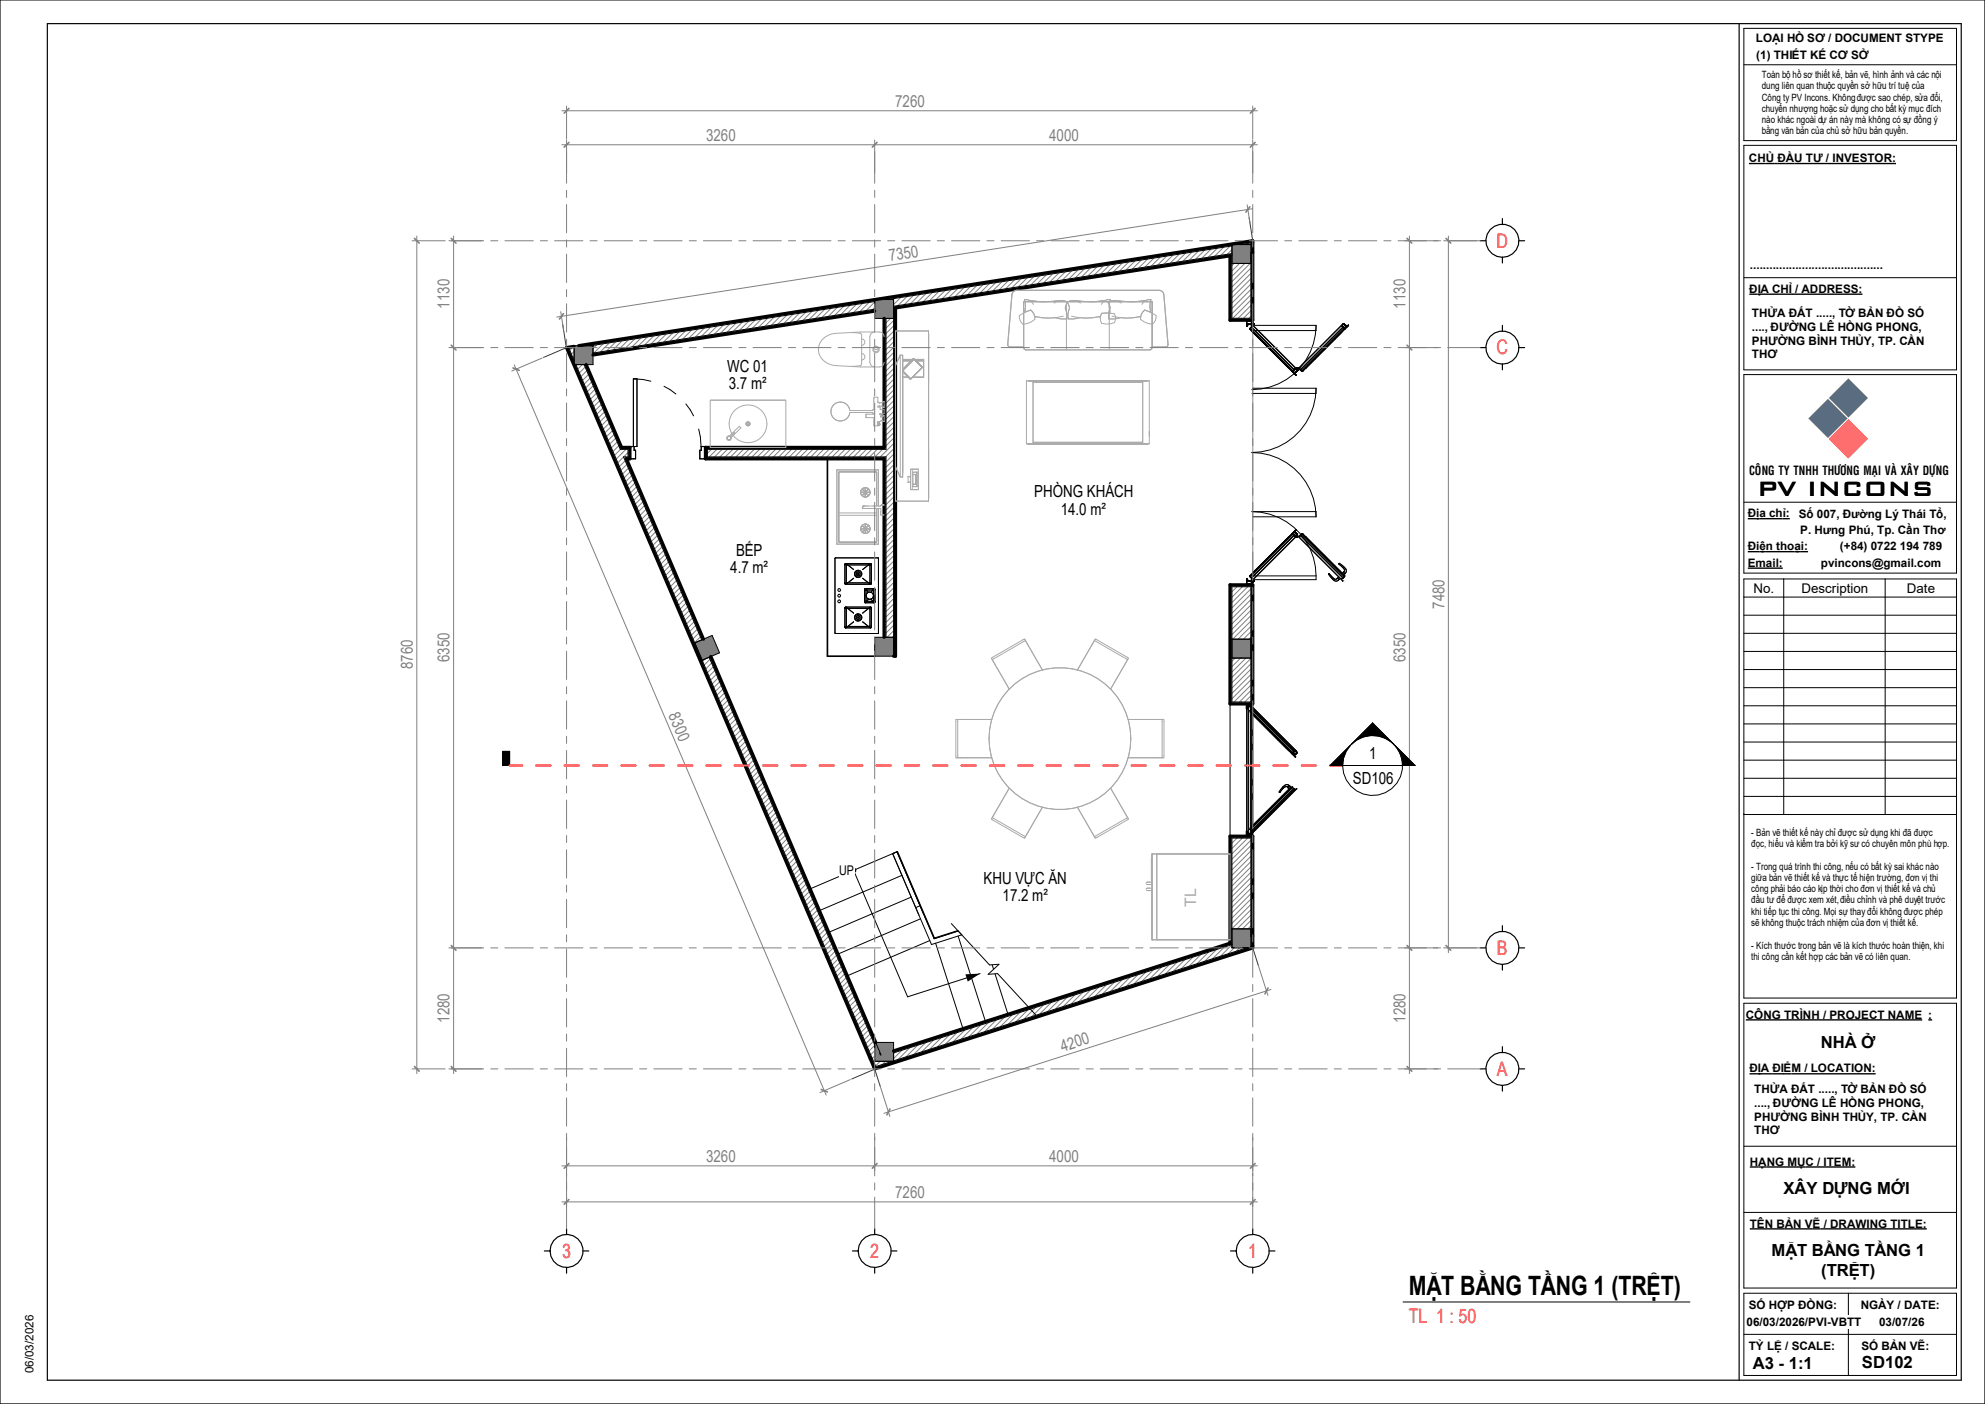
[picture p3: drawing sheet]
<svg xmlns="http://www.w3.org/2000/svg" width="420mm" height="297mm" viewBox="0 0 420 297" stroke-linecap="round" stroke-linejoin="round" font-family="sans-serif">
<defs><g id="words">
<text font-size="5.8" x="371.8" y="105">PV INCONS</text>
<text font-size="5.6" x="298.1" y="274">MẶT BẰNG TẦNG 1 (TRỆT)</text>
<g font-size="4.2" fill="#f00">
<text x="316.6" y="52.4">D</text>
<text x="316.6" y="75">C</text>
<text x="316.7" y="201.9">B</text>
<text x="316.7" y="227.5">A</text>
<text x="118.9" y="266.1">3</text>
<text x="184.1" y="266.1">2</text>
<text x="264.1" y="266.1">1</text>
<text x="298.1" y="280">TL 1 : 50</text>
</g>
<g font-size="3.5" fill="#808080">
<text x="189.4" y="22.6">7260</text>
<text x="149.4" y="29.8">3260</text>
<text x="222" y="29.8">4000</text>
<text x="188.3" y="55.2" transform="rotate(-9 188.3 55.2)">7350</text>
<text x="95.1" y="65.3" transform="rotate(-90 95.1 65.3)">1130</text>
<text x="297.4" y="65.3" transform="rotate(-90 297.4 65.3)">1130</text>
<text x="305.6" y="128.8" transform="rotate(-90 305.6 128.8)">7480</text>
<text x="87.3" y="141.6" transform="rotate(-90 87.3 141.6)">8760</text>
<text x="95.1" y="140.1" transform="rotate(-90 95.1 140.1)">6350</text>
<text x="297.4" y="140.1" transform="rotate(-90 297.4 140.1)">6350</text>
<text x="141.4" y="151.3" transform="rotate(67 141.4 151.3)">8300</text>
<text x="95.1" y="216.4" transform="rotate(-90 95.1 216.4)">1280</text>
<text x="297.4" y="216.4" transform="rotate(-90 297.4 216.4)">1280</text>
<text x="224.8" y="222.5" transform="rotate(-18 224.8 222.5)">4200</text>
<text x="149.4" y="245.8">3260</text>
<text x="222" y="245.8">4000</text>
<text x="189.4" y="253.4">7260</text>
</g>
<g font-size="3.5">
<text x="153.9" y="78.6">WC 01</text>
<text x="154.2" y="82.4">3.7 m²</text>
<text x="218.8" y="105.1">PHÒNG KHÁCH</text>
<text x="224.4" y="108.9">14.0 m²</text>
<text x="155.7" y="117.5">BẾP</text>
<text x="154.5" y="121.3">4.7 m²</text>
<text x="289.7" y="160.6">1</text>
<text x="286.2" y="165.8">SD106</text>
<text x="208.1" y="186.9">KHU VỰC ĂN</text>
<text x="212.1" y="190.7">17.2 m²</text>
<text x="385.3" y="221.7">NHÀ Ở</text>
<text x="377.4" y="252.6">XÂY DỰ</text>
<text x="390.9" y="252.6">NG MỚ</text>
<text x="403.1" y="252.6">I</text>
<text x="374.8" y="265.8">MẶT BẰNG TẦ</text>
<text x="385.3" y="269.9">(TRỆ</text>
<text x="393.5" y="269.9">T)</text>
<text x="399.1" y="265.8">NG 1</text>
<text x="370.9" y="289.6">A3 - 1:1</text>
<text x="394" y="289.5">SD102</text>
</g>
<text font-size="3.4" fill="#aaa" x="253.1" y="191.8" transform="rotate(-90 253.1 191.8)">TL</text>
<g font-size="2.8">
<text x="371" y="125.4">No.</text>
<text x="381.2" y="125.4">Description</text>
<text x="403.5" y="125.4">Date</text>
<text x="177.6" y="185.1">UP</text>
</g>
<text font-size="2.6" x="370.1" y="100.4">COÂNG TY TNHH THÖÔNG MAÏI VAØ XAÂY DÖÏNG</text>
<g font-size="2.5">
<text x="371.5" y="8.9">LO</text>
<text x="375" y="8.9">Ạ</text>
<text x="376.8" y="8.9">I HỒ</text>
<text x="382.4" y="8.9">S</text>
<text x="384" y="8.9">Ơ / DOCUMENT STYPE</text>
<text x="371.6" y="12.6">(1) THIẾ</text>
<text x="380.8" y="12.6">T K</text>
<text x="384.8" y="12.6">Ế</text>
<text x="387.1" y="12.6">CƠ S</text>
<text x="393.3" y="12.6">Ở</text>
<text x="370.1" y="34.3">CH</text>
<text x="373.6" y="34.3">Ủ</text>
<text x="376.1" y="34.3">Đ</text>
<text x="377.9" y="34.3">Ầ</text>
<text x="379.6" y="34.3">U T</text>
<text x="383.6" y="34.3">Ư / INVESTOR:</text>
<text x="370.3" y="56.9">.........................................</text>
<text x="370.1" y="62">Đ</text>
<text x="371.9" y="62">Ị</text>
<text x="372.5" y="62">A CH</text>
<text x="378.5" y="62">Ỉ</text>
<text x="379.8" y="62">/ ADDRESS:</text>
<text x="370.7" y="67.1">THỬA</text>
<text x="370.7" y="70">...., ĐƯ</text>
<text x="378.5" y="67.1">Đ</text>
<text x="378.5" y="70">Ờ</text>
<text x="380.3" y="67.1">ẤT ....., T</text>
<text x="380.6" y="70">NG LÊ HỒ</text>
<text x="390.4" y="67.1">Ờ</text>
<text x="392.5" y="70">NG PHONG,</text>
<text x="393.2" y="67.1">BẢN</text>
<text x="399.2" y="67.1">Đ</text>
<text x="401" y="67.1">Ồ</text>
<text x="403.6" y="67.1">S</text>
<text x="405.2" y="67.1">Ố</text>
<text x="370.7" y="72.9">PH</text>
<text x="370.7" y="75.8">THƠ</text>
<text x="374.1" y="72.9">ƯỜ</text>
<text x="378.3" y="72.9">NG BÌNH TH</text>
<text x="392.6" y="72.9">Ủ</text>
<text x="394.4" y="72.9">Y, TP. C</text>
<text x="403.6" y="72.9">ẦN</text>
<text x="369.8" y="109.4">Đ</text>
<text x="371.6" y="109.4">ị</text>
<text x="372.3" y="109.4">a ch</text>
<text x="377.2" y="109.4">ỉ</text>
<text x="377.9" y="109.4">:</text>
<text x="380.6" y="109.6">Số</text>
<text x="380.9" y="113">P. Hưng Phú, Tp. Cần Thơ</text>
<text x="384.4" y="109.6">007,</text>
<text x="389.9" y="109.6">Đườ</text>
<text x="395.2" y="109.6">ng Lý Thái Tổ</text>
<text x="411.2" y="109.6">,</text>
<text x="369.8" y="116.4">Đi</text>
<text x="369.8" y="119.9">Email:</text>
<text x="372.3" y="116.4">ệ</text>
<text x="373.6" y="116.4">n tho</text>
<text x="379.7" y="116.4">ạ</text>
<text x="381.1" y="116.4">i:</text>
<text x="385.3" y="119.9">pvincons@gmail.com</text>
<text x="389.3" y="116.4">(+84) 0722 194 789</text>
<text x="369.4" y="215.5">CÔNG TRÌNH / PROJECT NAME</text>
<text x="408" y="215.5">:</text>
<text x="370.2" y="226.9">Đ</text>
<text x="372" y="226.9">Ị</text>
<text x="372.6" y="226.9">A</text>
<text x="375" y="226.9">ĐI</text>
<text x="377.4" y="226.9">Ể</text>
<text x="379" y="226.9">M / LOCATION:</text>
<text x="371.2" y="231.2">TH</text>
<text x="374.5" y="231.2">ỬA Đ</text>
<text x="380.8" y="231.2">ẤT ....., T</text>
<text x="390.9" y="231.2">Ờ</text>
<text x="393.7" y="231.2">B</text>
<text x="395.4" y="231.2">Ả</text>
<text x="397.2" y="231.2">N Đ</text>
<text x="401.5" y="231.2">Ồ</text>
<text x="404.1" y="231.2">SỐ</text>
<text x="371.2" y="234.1">....,</text>
<text x="371.2" y="237.1">PHƯỜNG BÌNH TH</text>
<text x="371.2" y="240">TH</text>
<text x="374.5" y="240">Ơ</text>
<text x="375.1" y="234.1">ĐƯ</text>
<text x="379" y="234.1">ỜNG LÊ H</text>
<text x="391.1" y="234.1">ỒNG PHONG,</text>
<text x="393.1" y="237.1">Ủ</text>
<text x="394.9" y="237.1">Y, TP. C</text>
<text x="404.1" y="237.1">Ầ</text>
<text x="405.9" y="237.1">N</text>
<text x="370.2" y="246.6">H</text>
<text x="372" y="246.6">Ạ</text>
<text x="373.8" y="246.6">NG M</text>
<text x="380.2" y="246.6">Ụ</text>
<text x="382" y="246.6">C / ITEM:</text>
<text x="370.2" y="259.7">TÊN B</text>
<text x="377.6" y="259.7">Ả</text>
<text x="379.4" y="259.7">N V</text>
<text x="383.5" y="259.7">Ẽ</text>
<text x="385.9" y="259.7">/ DRAWING TITLE:</text>
<text x="369.6" y="280.5">06/03/2026/PVI-VBTT</text>
<text x="370" y="277">SỐ</text>
<text x="374.3" y="277">H</text>
<text x="376" y="277">ỢP Đ</text>
<text x="382.3" y="277">ỒNG:</text>
<text x="393.7" y="277">NGÀY / DATE:</text>
<text x="397.6" y="280.5">03/07/26</text>
<text x="370" y="285.6">T</text>
<text x="371.5" y="285.6">Ỷ</text>
<text x="373.9" y="285.6">L</text>
<text x="375.4" y="285.6">Ệ</text>
<text x="377.7" y="285.6">/ SCALE:</text>
<text x="393.8" y="285.6">S</text>
<text x="395.5" y="285.6">Ố</text>
<text x="398.1" y="285.6">BẢN VẼ</text>
<text x="407.4" y="285.6">:</text>
<text x="7.1" y="290.5" transform="rotate(-90 7.1 290.5)">06/03/2026</text>
</g>
<g font-size="2.1">
<text x="372.8" y="16.5">Toàn b</text>
<text x="377.9" y="16.5">ộ</text>
<text x="379.3" y="16.5">hồ</text>
<text x="381.6" y="16.5">s</text>
<text x="382.5" y="16.5">ơ thi</text>
<text x="385.8" y="16.5">ết kế, bản vẽ, hình ảnh và các nội</text>
<text x="372.8" y="18.9">dung liên quan thuộc quyền sở</text>
<text x="372.8" y="21.3">Công ty PV Incons. Khôngđược sao chép, sửa đổi,</text>
<text x="372.8" y="23.7">chuy</text>
<text x="376.3" y="23.7">ển như</text>
<text x="381.7" y="23.7">ợng hoặc sử</text>
<text x="391.6" y="23.7">dụng cho bất kỳ</text>
<text x="396.2" y="18.9">hữu trí tuệ</text>
<text x="403.8" y="23.7">mục đích</text>
<text x="404.5" y="18.9">của</text>
<text x="372.8" y="26">nào khác ngoài dự</text>
<text x="372.8" y="28.4">b</text>
<text x="373.7" y="28.4">ằ</text>
<text x="374.6" y="28.4">ng văn bả</text>
<text x="381.8" y="28.4">n của chủ</text>
<text x="387" y="26">án này mà không có sự</text>
<text x="389.6" y="28.4">sở</text>
<text x="392.1" y="28.4">hữu bản quyền.</text>
<text x="404.9" y="26">đồng ý</text>
<text x="370.5" y="176.8">- Bả</text>
<text x="370.5" y="179.2">đ</text>
<text x="371.5" y="179.2">ọc, hi</text>
<text x="373.6" y="176.8">n v</text>
<text x="375.5" y="179.2">ểu và kiể</text>
<text x="375.8" y="176.8">ẽ</text>
<text x="377.2" y="176.8">thiế</text>
<text x="379.9" y="176.8">t kế</text>
<text x="382.1" y="179.2">m tra bởi kỹ</text>
<text x="383.1" y="176.8">này chỉ</text>
<text x="388.9" y="176.8">đư</text>
<text x="390.9" y="176.8">ợc sử</text>
<text x="391.4" y="179.2">sư có chuyên môn phù hợp.</text>
<text x="395.8" y="176.8">dụng khi đã được</text>
<text x="370.5" y="184">- Trong quá trình thi công, nếu có bất kỳ</text>
<text x="400.8" y="184">sai khác nào</text>
<text x="370.5" y="186.4">gi</text>
<text x="370.5" y="188.7">công ph</text>
<text x="370.5" y="191.1">đ</text>
<text x="371.5" y="191.1">ầu tư để</text>
<text x="371.8" y="186.4">ữ</text>
<text x="372.9" y="186.4">a b</text>
<text x="375.2" y="186.4">ản vẽ</text>
<text x="376.5" y="188.7">ải báo cáo k</text>
<text x="378.2" y="191.1">được xem xét,điều chỉ</text>
<text x="379.7" y="186.4">thi</text>
<text x="381.5" y="186.4">ết kế</text>
<text x="385.4" y="188.7">ị</text>
<text x="385.6" y="186.4">và thực tế</text>
<text x="385.7" y="188.7">p thời cho đơn vị</text>
<text x="393.5" y="186.4">hiện trường, đơn vị</text>
<text x="395.2" y="191.1">nh và phê duyệt trước</text>
<text x="398.8" y="188.7">thiết kế</text>
<text x="404.7" y="188.7">và chủ</text>
<text x="408.3" y="186.4">thi</text>
<text x="370.5" y="193.5">khi ti</text>
<text x="370.5" y="195.9">s</text>
<text x="371.4" y="195.9">ẽ</text>
<text x="372.8" y="195.9">không thuộc trách nhiệm của đơn vị</text>
<text x="374" y="193.5">ếp tục thi công. Mọi sự</text>
<text x="391.5" y="193.5">thay đổi không được phép</text>
<text x="400" y="195.9">thiết kế.</text>
<text x="370.5" y="200.6">- Kích thước trong bản vẽ</text>
<text x="370.5" y="203">thi công cần kế</text>
<text x="381.8" y="203">t hợp các bả</text>
<text x="390.1" y="200.6">là kích thước hoàn thiện, khi</text>
<text x="391.1" y="203">n vẽ</text>
<text x="394.7" y="203">có liên quan.</text>
</g>
</g></defs>
<g fill="#808080">
<path d="M121.5 73.1h4v4h-4z"/>
<path d="M185.1 63.4h4v4h-4z"/>
<path d="M260.7 51.7h4v4h-4z"/>
<path d="M185.1 220.5h4v4h-4z"/>
<path d="M260.7 196.5h4v4h-4z"/>
<path d="M185.1 134.8h4v4h-4z"/>
<path d="M147 136l3.7-1.6 1.5 3.7-3.6 1.6z"/>
<path d="M260.7 135.2h4v4h-4z"/>
</g>
<path d="M149.7 95.1v1.6h37.8v-1.6zM131.2 95.1l.7 1.6h1v-1.6z" fill="#fff"/>
<g fill="#000">
<path d="M204.3 206.1l3.1-.1-2.6 1.6z"/>
<circle cx="180.6" cy="184.1" r=".5"/>
</g>
<g fill="none" stroke="#808080" stroke-width=".21">
<path d="M210.7 59.8l-2 1.9M212 59.6l-1.9 1.9M213.3 59.4l-1.9 1.9M214.7 59.2l-1.9 1.9M216 59l-1.9 1.9M217.4 58.8l-2 1.9M218.7 58.6l-1.9 1.9M220 58.3l-1.9 2M221.4 58.1l-1.9 2M222.7 57.9l-1.9 1.9M224.1 57.7l-2 1.9M225.4 57.5l-1.9 1.9"/>
<path d="M226.7 57.3l-1.9 1.9M228.1 57.1l-1.9 1.9M229.4 56.9l-1.9 1.9M230.8 56.7l-2 1.9M232.1 56.5l-1.9 1.9M233.4 56.3l-1.9 1.9M234.8 56l-1.9 2M236.1 55.8l-1.9 2M237.5 55.6l-2 1.9M238.8 55.4l-1.9 1.9M240.1 55.2l-1.9 1.9M241.5 55l-1.9 1.9"/>
<path d="M242.8 54.8l-1.9 1.9M244.2 54.6l-2 1.9M245.5 54.4l-1.9 1.9M246.8 54.2l-1.9 1.9M248.2 54l-1.9 1.9M249.5 53.8l-1.9 1.9M250.9 53.5l-2 2M252.2 53.3l-1.9 2M253.5 53.1l-1.9 1.9M254.9 52.9l-1.9 1.9M256.2 52.7l-1.9 1.9M257.6 52.5l-2 1.9"/>
<path d="M258.9 52.3l-1.9 1.9M260.2 52.1l-1.9 1.9M260.7 52.8l-1 1M261.1 55.7l-.4 .5M262.3 55.7l-1.6 1.6M262.9 51.7h.1M263.4 55.7l-2.7 2.7M264.3 51.5l-.3 .2M264.5 55.7l-3.8 3.9M264.7 56.7l-4 4M264.7 57.8l-4 4M264.7 59l-4 4"/>
<path d="M121.4 73.3l-.8 .8M121.5 74.3l-.6 .6M121.5 75.5l-.3 .2M122.1 77.1l-.2 .2M123.2 77.1l-.9 1M123.8 77.6l-1.2 1.3M124.2 78.4l-1.3 1.3M124.5 79.2l-1.2 1.3M126.3 72.9l-.8 .8M127.6 72.7l-1.9 1.9M128.9 72.5l-1.9 1.9M130.3 72.3l-1.9 1.9"/>
<path d="M131.6 72.1l-1.9 1.9M133 71.9l-2 1.9M134.3 71.7l-1.9 1.9M135.6 71.5l-1.9 1.9M137 71.3l-1.9 1.9M138.3 71.1l-1.9 1.9M139.7 70.9l-2 1.9M141 70.6l-1.9 2M142.3 70.4l-1.9 2M143.7 70.2l-1.9 1.9M145 70l-1.9 1.9M146.4 69.8l-2 1.9"/>
<path d="M147.7 69.6l-1.9 1.9M149 69.4l-1.9 1.9M150.4 69.2l-1.9 1.9M151.7 69l-1.9 1.9M153.1 68.8l-2 1.9M154.4 68.6l-1.9 1.9M155.7 68.4l-1.9 1.9M157.1 68.1l-1.9 2M158.4 67.9l-1.9 2M159.8 67.7l-2 1.9M161.1 67.5l-1.9 1.9M162.4 67.3l-1.9 1.9"/>
<path d="M163.8 67.1l-1.9 1.9M165.1 66.9l-1.9 1.9M166.5 66.7l-2 1.9M167.8 66.5l-1.9 1.9M169.1 66.3l-1.9 1.9M170.5 66.1l-1.9 1.9M171.8 65.8l-1.9 2M173.2 65.6l-2 2M174.5 65.4l-1.9 2M175.8 65.2l-1.9 1.9M177.2 65l-1.9 1.9M178.5 64.8l-1.9 1.9"/>
<path d="M179.9 64.6l-2 1.9M181.2 64.4l-1.9 1.9M182.5 64.2l-1.9 1.9M183.9 64l-1.9 1.9M185.1 63.9l-1.8 1.8M185.1 65l-.5 .5M187.9 63.3v.1M188.4 67.4l-.9 .9M189.1 67.8l-1.6 1.6M189.1 69l-1.6 1.6M189.1 72.3l-1.6 1.6M189.1 73.5l-1.6 1.6"/>
<path d="M189.1 74.6l-1.6 1.6M189.1 75.7l-1.6 1.6M189.1 76.9l-1.6 1.6M189.1 78l-1.6 1.6M189.1 70.1l-1.6 1.6M189.1 71.2l-1.6 1.6M189.1 79.1l-1.6 1.6M189.2 63.1l-.2 .3M190.6 62.9l-1.5 1.5M191.9 62.7l-1.9 1.9M193.2 62.5l-1.9 1.9M194.6 62.3l-1.9 1.9"/>
<path d="M195.9 62.1l-1.9 1.9M197.3 61.9l-1.9 1.9M198.6 61.7l-1.9 1.9M199.9 61.5l-1.9 1.9M201.3 61.3l-1.9 1.9M202.6 61.1l-1.9 1.9M204 60.8l-2 2M205.3 60.6l-1.9 2M206.6 60.4l-1.9 1.9M208 60.2l-1.9 1.9M209.3 60l-1.9 1.9M264.7 61.2l-4 4"/>
<path d="M264.7 62.4l-4 4M264.7 63.5l-3.9 3.8M264.7 64.6l-2.7 2.7M264.7 60.1l-4 4M264.7 65.8l-1.6 1.5M264.7 66.9l-.5 .4M124.8 80l-1.2 1.2M125.2 80.8l-1.3 1.2M125.5 81.6l-1.2 1.2M125.8 82.4l-1.2 1.2M126.2 83.2l-1.2 1.2M126.5 84l-1.2 1.2"/>
<path d="M126.9 84.8l-1.3 1.2M127.2 85.6l-1.2 1.2M127.5 86.4l-1.2 1.2M127.9 87.2l-1.2 1.2M128.2 88l-1.2 1.2M128.6 88.7l-1.3 1.3M128.9 89.5l-1.2 1.3M129.2 90.3l-1.2 1.3M129.6 91.1l-1.2 1.2M129.9 91.9l-1.2 1.2M130.2 92.7l-1.2 1.2M130.6 93.5l-1.2 1.2"/>
<path d="M130.9 94.3l-1.2 1.2M131.3 95.1l-1.3 1.2M132.3 97.5l-1.2 1.2M132.4 95.1l-2 2M132.6 98.3l-1.2 1.2M132.9 95.7l-2.2 2.2M133 99l-1.3 1.3M133.3 99.8l-1.2 1.3M150.5 95.1l-.8 .8M151.7 95.1l-1.6 1.6M152.8 95.1l-1.6 1.6M153.9 95.1l-1.6 1.6"/>
<path d="M155.1 95.1l-1.6 1.6M156.2 95.1l-1.6 1.6M157.3 95.1l-1.6 1.6M158.4 95.1l-1.6 1.6M159.6 95.1l-1.6 1.6M160.7 95.1l-1.6 1.6M161.8 95.1l-1.6 1.6M163 95.1l-1.6 1.6M164.1 95.1l-1.6 1.6M165.2 95.1l-1.6 1.6M166.4 95.1l-1.6 1.6M167.5 95.1l-1.6 1.6"/>
<path d="M168.6 95.1l-1.6 1.6M169.8 95.1l-1.6 1.6M170.9 95.1l-1.6 1.6M172 95.1l-1.6 1.6M173.2 95.1l-1.6 1.6M174.3 95.1l-1.6 1.6M175.4 95.1l-1.6 1.6M176.5 95.1l-1.6 1.6M177.7 95.1l-1.6 1.6M178.8 95.1l-1.6 1.6M179.9 95.1l-1.6 1.6M181.1 95.1l-1.6 1.6"/>
<path d="M182.2 95.1l-1.6 1.6M183.3 95.1l-1.6 1.6M184.5 95.1l-1.6 1.6M185.6 95.1l-1.6 1.6M186.7 95.1l-1.6 1.6M189.1 81.4l-1.6 1.6M189.1 82.5l-1.6 1.6M189.1 83.7l-1.6 1.6M189.1 84.8l-1.6 1.6M189.1 85.9l-1.6 1.6M189.1 87.1l-1.6 1.6M189.1 90.4l-1.6 1.6"/>
<path d="M189.1 91.6l-1.6 1.6M189.1 92.7l-1.6 1.6M189.1 93.8l-2.8 2.9M189.1 99.5l-1.6 1.6M189.1 80.3l-1.6 1.6M189.1 88.2l-1.6 1.6M189.1 89.3l-1.6 1.6M189.1 95l-1.7 1.7M189.1 98.4l-1.6 1.6M189.1 96.1l-1.6 1.6M189.1 97.2l-1.6 1.6M133.6 100.6l-1.2 1.3"/>
<path d="M134 101.4l-1.2 1.2M134.3 102.2l-1.2 1.2M134.6 103l-1.2 1.2M135 103.8l-1.2 1.2M135.3 104.6l-1.2 1.2M135.7 105.4l-1.3 1.2M136 106.2l-1.2 1.2M136.3 107l-1.2 1.2M136.7 107.8l-1.2 1.2M137 108.6l-1.2 1.2M137.4 109.4l-1.3 1.2M137.7 110.1l-1.2 1.3"/>
<path d="M138 110.9l-1.2 1.3M138.4 111.7l-1.2 1.3M138.7 112.5l-1.2 1.2M139.1 113.3l-1.3 1.2M139.4 114.1l-1.2 1.2M139.7 114.9l-1.2 1.2M140.1 115.7l-1.3 1.2M140.4 116.5l-1.2 1.2M140.7 117.3l-1.2 1.2M141.1 118.1l-1.2 1.2M141.4 118.9l-1.2 1.2M141.8 119.7l-1.3 1.2"/>
<path d="M189.1 100.6l-1.6 1.6M189.1 101.8l-1.6 1.6M189.1 102.9l-1.6 1.6M189.1 104l-1.6 1.6M189.1 105.2l-1.6 1.6M189.1 106.3l-1.6 1.6M189.1 109.7l-1.6 1.6M189.1 110.8l-1.6 1.6M189.1 111.9l-1.6 1.6M189.1 113.1l-1.6 1.6M189.1 114.2l-1.6 1.6M189.1 115.3l-1.6 1.6"/>
<path d="M189.1 118.7l-1.6 1.6M189.1 119.9l-1.6 1.6M189.1 107.4l-1.6 1.6M189.1 108.5l-1.6 1.6M189.1 116.5l-1.6 1.6M189.1 117.6l-1.6 1.6M142.1 120.5l-1.2 1.2M142.4 121.2l-1.2 1.3M142.8 122l-1.2 1.3M143.1 122.8l-1.2 1.2M143.5 123.6l-1.3 1.2M143.8 124.4l-1.2 1.2"/>
<path d="M144.1 125.2l-1.2 1.2M144.5 126l-1.2 1.2M144.8 126.8l-1.2 1.2M145.1 127.6l-1.2 1.2M145.5 128.4l-1.2 1.2M145.8 129.2l-1.2 1.2M146.2 130l-1.3 1.2M146.5 130.8l-1.2 1.2M146.8 131.5l-1.2 1.3M147.2 132.3l-1.2 1.3M147.5 133.1l-1.2 1.3M147.9 133.9l-1.3 1.2"/>
<path d="M148.2 134.7l-1.2 1.2M149.1 139.4l-.4 .5M150.2 139.5l-1.2 1.2M189.1 121l-1.6 1.6M189.1 122.1l-1.6 1.6M189.1 123.3l-1.6 1.6M189.1 124.4l-1.6 1.6M189.1 125.5l-1.6 1.6M189.1 127.8l-1.6 1.6M189.1 128.9l-1.6 1.6M189.1 130l-1.6 1.6M189.1 131.2l-1.6 1.6"/>
<path d="M189.1 132.3l-1.6 1.6M189.1 133.4l-1.4 1.4M189.1 134.6l-.3 .2M189.1 126.6l-1.6 1.6M261.4 139.2l-.7 .7M261.7 124.1l-1 1.1M262.5 139.2l-1.8 1.8M262.9 124.1l-2.2 2.2M263.6 139.2l-2.9 3M264 124.1l-3.3 3.4M264.7 126.9l-4 3.9M264.7 128l-4 4"/>
<path d="M264.7 129.1l-4 4M264.7 130.2l-4 4M264.7 131.4l-3.9 3.8M264.7 139.3l-4 4M264.7 124.6l-4 4M264.7 125.7l-4 4M264.7 132.5l-2.7 2.7M264.7 133.6l-1.6 1.6M264.7 134.8l-.5 .4M150.6 140.3l-1.3 1.2M150.9 141.1l-1.2 1.2M151.2 141.9l-1.2 1.2"/>
<path d="M151.6 142.6l-1.2 1.3M151.9 143.4l-1.2 1.3M152.3 144.2l-1.3 1.2M152.6 145l-1.2 1.2M152.9 145.8l-1.2 1.2M153.3 146.6l-1.2 1.2M153.6 147.4l-1.2 1.2M154 148.2l-1.3 1.2M154.3 149l-1.2 1.2M154.6 149.8l-1.2 1.2M155 150.6l-1.3 1.2M155.3 151.4l-1.2 1.2"/>
<path d="M155.6 152.2l-1.2 1.2M156 152.9l-1.2 1.3M156.3 153.7l-1.2 1.3M156.7 154.5l-1.3 1.3M157 155.3l-1.2 1.2M157.3 156.1l-1.2 1.2M157.7 156.9l-1.2 1.2M158 157.7l-1.2 1.2M158.4 158.5l-1.3 1.2M158.7 159.3l-1.2 1.2M264.7 146.1l-2.5 2.4M264.7 147.2l-1.3 1.3"/>
<path d="M264.7 148.3l-.2 .2M264.7 140.4l-4 4M264.7 141.6l-4 4M264.7 142.7l-4 4M264.7 143.8l-4 4M264.7 145l-3.6 3.5M159 160.1l-1.2 1.2M159.4 160.9l-1.2 1.2M159.7 161.7l-1.2 1.2M160 162.5l-1.2 1.2M160.4 163.3l-1.2 1.2M160.7 164l-1.2 1.3"/>
<path d="M161.1 164.8l-1.3 1.3M161.4 165.6l-1.2 1.2M161.7 166.4l-1.2 1.2M162.1 167.2l-1.2 1.2M162.4 168l-1.2 1.2M162.8 168.8l-1.3 1.2M163.1 169.6l-1.2 1.2M163.4 170.4l-1.2 1.2M163.8 171.2l-1.2 1.2M164.1 172l-1.2 1.2M164.5 172.8l-1.3 1.2M164.8 173.6l-1.2 1.2"/>
<path d="M165.1 174.3l-1.2 1.3M165.5 175.1l-1.3 1.3M165.8 175.9l-1.2 1.3M166.1 176.7l-1.2 1.2M166.5 177.5l-1.2 1.2M166.8 178.3l-1.2 1.2M167.2 179.1l-1.3 1.2M167.5 179.9l-1.2 1.2M261.7 177.3l-1 1.1M262.9 177.3l-2.2 2.2M264 177.3l-3.3 3.3M264.7 177.8l-4 4"/>
<path d="M264.7 178.9l-4 4M167.8 180.7l-1.2 1.2M168.2 181.5l-1.2 1.2M168.5 182.3l-1.2 1.2M168.9 183.1l-1.3 1.2M169.2 183.9l-1.2 1.2M169.5 184.7l-1.2 1.2M169.9 185.4l-1.3 1.3M170.2 186.2l-1.2 1.3M170.5 187l-1.2 1.2M170.9 187.8l-1.2 1.2M171.2 188.6l-1.2 1.2"/>
<path d="M171.6 189.4l-1.3 1.2M171.9 190.2l-1.2 1.2M172.2 191l-1.2 1.2M172.6 191.8l-1.2 1.2M172.9 192.6l-1.2 1.2M173.3 193.4l-1.3 1.2M173.6 194.2l-1.2 1.2M173.9 195l-1.2 1.2M174.3 195.7l-1.2 1.3M174.6 196.5l-1.2 1.3M174.9 197.3l-1.2 1.3M175.3 198.1l-1.2 1.2"/>
<path d="M175.6 198.9l-1.2 1.2M176 199.7l-1.3 1.2M260.7 199.9l-2.5 2.4M264.7 181.2l-4 3.9M264.7 182.3l-4 4M264.7 183.4l-4 4M264.7 184.5l-4 4M264.7 185.7l-4 4M264.7 186.8l-4 4M264.7 187.9l-4 4M264.7 190.2l-4 4M264.7 191.3l-4 4"/>
<path d="M264.7 192.5l-4 4M264.7 193.6l-2.9 2.9M264.7 194.7l-1.8 1.8M264.7 195.9l-.7 .6M264.7 180l-4 4M264.7 189.1l-4 4M176.3 200.5l-1.2 1.2M176.6 201.3l-1.2 1.2M177 202.1l-1.2 1.2M177.3 202.9l-1.2 1.2M177.7 203.7l-1.3 1.2M178 204.5l-1.2 1.2"/>
<path d="M178.3 205.3l-1.2 1.2M178.7 206.1l-1.2 1.2M179 206.8l-1.2 1.3M179.4 207.6l-1.3 1.3M179.7 208.4l-1.2 1.2M180 209.2l-1.2 1.2M180.4 210l-1.3 1.2M180.7 210.8l-1.2 1.2M181 211.6l-1.2 1.2M181.4 212.4l-1.2 1.2M181.7 213.2l-1.2 1.2M182.1 214l-1.3 1.2"/>
<path d="M182.4 214.8l-1.2 1.2M182.7 215.6l-1.2 1.2M183.1 216.4l-1.2 1.2M183.4 217.1l-1.2 1.3M183.8 217.9l-1.3 1.3M184.1 218.7l-1.2 1.3M184.4 219.5l-1.2 1.2M199.2 219.5l-2.5 2.5M200.8 219l-2.4 2.4M202.5 218.4l-2.5 2.5M204.1 217.9l-2.4 2.5M205.8 217.4l-2.5 2.4"/>
<path d="M207.5 216.8l-2.5 2.5M209.1 216.3l-2.4 2.5M210.8 215.8l-2.5 2.4M212.5 215.2l-2.5 2.5M214.1 214.7l-2.4 2.5M215.8 214.2l-2.5 2.5M217.5 213.6l-2.5 2.5M219.1 213.1l-2.4 2.5M220.8 212.6l-2.5 2.5M222.4 212.1l-2.4 2.4M224.1 211.5l-2.5 2.5M225.8 211l-2.5 2.5"/>
<path d="M227.4 210.5l-2.4 2.4M229.1 209.9l-2.5 2.5M230.8 209.4l-2.5 2.5M232.4 208.9l-2.4 2.4M234.1 208.3l-2.5 2.5M235.8 207.8l-2.5 2.5M237.4 207.3l-2.5 2.4M239.1 206.7l-2.5 2.5M240.7 206.2l-2.4 2.5M242.4 205.7l-2.5 2.4M244.1 205.1l-2.5 2.5M245.7 204.6l-2.4 2.5"/>
<path d="M247.4 204.1l-2.5 2.4M249.1 203.5l-2.5 2.5M250.7 203l-2.4 2.5M252.4 202.5l-2.5 2.4M254.1 201.9l-2.5 2.5M255.7 201.4l-2.5 2.5M257.4 200.9l-2.5 2.4M259 200.3l-2.4 2.5M261.2 200.5l-1.3 1.2M262.3 200.5l-.7 .7M263.4 200.5l-.2 .2M184.8 220.3l-1.2 1.2"/>
<path d="M185.1 221.1l-1.2 1.2M185.1 222.3l-.9 .8M185.1 223.4l-.5 .5M185.1 224.5l-.2 .2M186.2 224.5l-1 1M187.4 224.5l-.7 .7M188.5 224.5l-.1 .1M189.2 222.7l-.1 .1M190.8 222.2l-1.7 1.7M192.5 221.6l-2.5 2.5M194.2 221.1l-2.5 2.5M195.8 220.6l-2.4 2.4"/>
<path d="M197.5 220l-2.5 2.5"/>
</g>
<g fill="none" stroke="#aaa" stroke-width=".21">
<path d="M121.5 73.3l-1.6 .2 65.2 152.6 80-25.6v-24.3M180 70.3l2 .2 .3 .4v6.1l-.3 .4-2 .1M182.3 74.8l.4 .1 .3 .4v.4l-.3 .3-.4 .2M182.3 71.7l.4 .1 .3 .4v.4l-.3 .3-.4 .2M184.9 73.8l.5 .1 .4-.1M185 70.2l-.5 .2-.3 .3-.2 .5v5.4l.2 .5 .3 .4 .5 .1M185.1 63.4l-62.7 9.7M185.2 63.4l79.9-12.5v17.4M187.1 71.2l-.3-.7-.5-.2a69.2 69.2 0 0 0-10.3 .3 3.3 3.3 0 0 0-2.8 3.3 3.3 3.3 0 0 0 2.8 3.3 69.2 69.2 0 0 0 10.3 .4l.5-.3 .3-.7M189.5 70h7v36h-7zM190.5 75.1h.5v25.8h-.5M190.5 75.1v25.8"/>
<path d="M190.5 75.1l-1 2.2M191 76h2.1M191 76.1h2M191 76.2h1.9M191 76.4h1.7M191 79.8h1.3M191 78.5l1.7 1.7M193.3 75.9l1.8 1.8M193.3 75.9h.1M193.3 75.8l1.9 1.9-2.6 2.5-1.6-1.6M193.3 75.8h.1M193.3 75.8l-2.3 2.3"/>
<path d="M193.3 75.8l-2.3 2.4M193.4 75.9l-2.4 2.4M193.4 75.9l-2.4 2.5M193.5 76h1.9v3.8h-2.4M193.5 76h1.9M193.6 76.1h1.8M193.7 76.2h1.7M193.8 76.4h1.6M195 77.6h.1M215.7 66.8l1.1-.7 1.3-.5a2.17 2.17 0 0 1 .9 2l-.8 .5-1.7 .5a2.08 2.08 0 0 1-.8-1.8zM216.6 73.4h-2.9l-.4-.3-.1-.2 .9-10.6 .2-.4 .3-.4 .5-.1h30.2l.4 .1 .4 .4 .1 .4 .9 10.6v.2l-.5 .3h-2.8M216.6 63.8h27.2v9.7l-.2 .4-.3 .1h-26.2l-.4-.1-.1-.4z"/>
<path d="M216.8 63.4a4.9 4.9 0 0 1 0 2.7l1.3-.5M216.8 63.4h.7l.7 .4 .5 .6M216.8 63.4l1.4 .2M216.9 65.5v.5M218.1 65.6a2.17 2.17 0 0 1 .9 1.5l2.9 .2 1.4-.1M218.2 63.6l2 .2h2M218.2 63.6l2.7 .3 1.3-.1M222.2 63.8a5.9 5.9 0 0 1 3.7 .1M223.3 67.2l1.2 .3h1.2M223.3 67.2l.8 .2 1.6 .1M224.8 63.6l-2.1 .2M225 66.9a12.2 12.2 0 0 1-6.1 0"/>
<path d="M225.6 65.6l.1 .9v1M225.6 63.8v10.2M225.8 63.9a2.6 2.6 0 0 1 2.8 .2M225.8 63.9a1.66 1.66 0 0 1 .3 1.7M225.8 63.9a1.53 1.53 0 0 1 .4 1.5l-.1 .2M225.9 63.9a2.6 2.6 0 0 0-2.9 .2M225.9 63.9a1.66 1.66 0 0 0-.3 1.7M225.9 63.9a1.53 1.53 0 0 0-.4 1.5l.1 .2M226.1 65.6l-.2 .9 .1 1M226.7 66.9a12.2 12.2 0 0 0 6.2 0M226.9 63.6l2.1 .2M228.4 67.2l-1.2 .3h-1.2"/>
<path d="M228.4 67.2l-.8 .2-1.6 .1M229.5 63.8a5.9 5.9 0 0 0-3.7 .1M233.1 66.3l-.3 .8-.3-.1-2.7 .3-1.4-.1M233.1 66.3l1.4-.1 1.3 .2a2.08 2.08 0 0 1 0 1.9l-1.8 .2-.9-.1a2.17 2.17 0 0 1 0-2.1zM233.5 63.6l-2 .2h-2M233.5 63.6l-2.7 .3-1.3-.1M234.4 63.9a2.6 2.6 0 0 1 2.8 .2M234.4 63.9a1.66 1.66 0 0 1 .3 1.7M234.4 63.9a1.53 1.53 0 0 1 .4 1.5l-.1 .2M234.7 63.8v10.2M234.7 65.6l-.2 .9 .1 1M234.8 65.5l-.1 .7"/>
<path d="M234.9 63.4a5.5 5.5 0 0 0 0 2.8l-1.8 .1M234.9 63.4h-.7l-.7 .4-.5 .6M234.9 63.4l-1.4 .2M235.3 66.9a12.2 12.2 0 0 0 6.1 0M235.5 63.6l2.1 .2M237 67.2l-1.2 .3h-1.2M237 67.2l-.8 .2-1.6 .1M238.1 63.8a5.9 5.9 0 0 0-3.7 .1M241.8 66l.4-.4 1.3 .5 1.1 .7a2.08 2.08 0 0 1-.8 1.8l-1.7-.5-.8-.5 .1-.6zM242.1 63.6l-2 .2h-2M242.1 63.6l-2.7 .3-1.3-.1M242.2 65.6a2.17 2.17 0 0 0-.9 1.5l-2.9 .2-1.4-.1"/>
<path d="M243.4 65.5v.5M243.5 63.4a4.9 4.9 0 0 0 0 2.7l-1.3-.5M243.5 63.4h-.7l-.7 .4-.5 .6M243.5 63.4l-1.4 .2M265.1 68.8v.2M265.1 70.3v50.9M150.3 84.7h16v10h-16zM154 92.4l.3-.1 2.1-2.1 .4 .3-2.2 2.1-.1 .4M154 92.4h.5l.9-.9-.8 1-.1 .5M154 92.4l-.2 .3 .2 .3 .2 .1 .3-.1M154 92.4l.2-.1 .3 .1 .1 .3-.1 .3M154.4 92.2l-.5 .1-.1 .6 .5 .3 .3-.2 .1-.4"/>
<path d="M154.9 91.7a4 4 0 0 1 3.1-6 4 4 0 0 1 3.9 5.6 4 4 0 0 1-6.8 .8M158.1 89.4l.2-.1 .3 .2v.3l-.3 .2-.2-.1-.2-.2zM177.7 99.8l-.2 .2M177.7 99.8h7.6M183.2 87.8v.4M183.2 88.2h.1M183.2 87.7v.1M183.2 87.7h.1M183.2 88.3h.1M183.3 87.7h-.1M183.3 87.7h.1M183.3 87.6v.1"/>
<path d="M183.3 88.3h.1M183.4 88.3h1.5v.9M183.4 87.6h-.1M184.9 89.2v.1M184.9 89.3v.8h.8v-.8M185.3 99.8l.2 .2M185.7 89.2v.1M185.7 89.2l.1 .2M185.8 89.7h.1M185.8 89.6v.1M185.8 89.5v.1M185.8 89.7v.1"/>
<path d="M185.8 89.4v.1M185.8 89.8h.1M185.8 89.4h.1M185.8 89.8v.1M185.8 89.9h.1M185.8 89.9v.1M185.8 90h.1M185.9 90h.1M186 90h-.1M186 90h.1M186.1 89.3l.1 .5M186.1 89.2v.1"/>
<path d="M186.1 89.2h.1M186.1 85.2h.1M186.1 85.9h.1M186.1 89.9v.1M186.1 89.9h.1M186.2 89.8l-.1 .1M186.2 89.8h.1M186.2 86.1h.1M186.2 86.1v.5h.9v.9h-.5l-.2 .4M186.2 87.6h.1M186.2 87.5h.1l-.1 .2zM186.3 88.2h.1"/>
<path d="M186.4 88l-.1 .2M186.4 87.9v.1M186.5 88.9h.1M186.5 88.9l.2 .1M186.5 89l-.3 .2M186.5 88.9v.1M186.5 89h.1M186.6 85.2h-.8l-.1-1.2h-.8v2.6h-.2v.2h-4.9l-.3-.9-.7-.6a2 2 0 0 0-2.9 1 2 2 0 0 0 1.5 2.7 2 2 0 0 0 2.4-1.7h4.9v.2h.2v.1h-1.5M186.6 85.9h-.8v.2h.4M186.6 85.9v.1M186.6 86l.2 .1M186.6 85.1v.1"/>
<path d="M186.7 88.1l-.4 .1M186.7 85.1h-.1M186.7 88.1h.1M186.7 85.1h.1M186.7 89h.1M186.7 89l.1 .1M186.8 89.1h.1M186.8 88l-.1 .1M186.8 86.1h.1M186.8 88h.1M186.9 89.1h.1M186.9 88h-.1"/>
<path d="M186.9 86.1h.1M186.9 89.1l.1 .1M186.9 88l.2-.1-.1 1.3M186.9 88h.1M186.9 86.1l.1 .1M187 89.2h.1M187 86.2h.1M187 84.9l-.3 .2M187 84.9v1.3M187 84.9h.1M189.5 98.7l1 2.2M192.5 80l.1 .1"/>
<path d="M192.7 99.3h1.6v4.3h-1.6zM193 99.3v4.3M193.2 99.9h1v3h-1zM193.9 99.9v3M217.2 93.9h.3M217.2 93.9h.6M217.5 94h.3M217.7 80.6h.1M217.8 80.6h-.6v13.3M217.8 93.9h-.4l.1 .1M217.8 80.6h24.8M217.8 93.9h24.8"/>
<path d="M217.8 94h12.1M218.6 80.9h23.2v12.7h-23.2zM229.9 94h.2M230.1 94h.1M230.1 93.9l-.2 .1M230.2 93.9l.2 .1M230.2 94h.2M230.4 94h12.1M242.5 94h.3M242.5 94h.4M242.6 80.6h.1M242.6 80.6h.6v13.3"/>
<path d="M242.6 93.9h.4l-.1 .1M242.6 93.9h.6M242.9 93.9h.3M243.2 91.3v.9M243.2 91.4h.1M243.2 92.1v.1M177.5 114.5l.2 .2M177.5 100v14.5M177.5 109h8M177.5 108.5h8M177.7 114.7h7.6M182.1 111.7v.3"/>
<path d="M182.1 112.1l.3 .5 .7 .3M182.1 112.1l.2 .3M182.2 104.2h.5M182.2 104.1h.5M182.2 104.1v.1M182.2 111.8v.1M182.2 111.9h.5M182.2 111.8h.5M182.3 103.6l-.2 .4 .2 .7M182.3 111.3l-.2 .3M182.3 104.8l.3 .2M182.3 112.5l.3 .2"/>
<path d="M182.4 104.8l.5-.3zM182.4 103.5l.4 .4M182.4 111.2l.4 .4M182.4 112.5l.5-.3zM182.4 103.5l.1 .1M182.5 107.3h.1M182.5 107.3v.1M182.5 107.2v.1M182.5 107.4h.1M182.5 107.2h.1M182.5 107.4v.1M182.5 103.6l.3 .3"/>
<path d="M182.5 107.1v.1M182.5 107.5h.1M182.6 107.1h.1M182.6 107.5h.1M182.6 107.5l.1 .1M182.6 103.3l-.3 .2M182.6 111l-.3 .2M182.7 107.1h-.1M182.7 107.6h.1M182.7 104.1v.1M182.7 111.8v.1M182.7 107v.1"/>
<path d="M182.7 105.1l.4 .1M182.7 112.8h.4M182.7 107.6h3.7l-.1 1.3h.8M182.7 107h.1M182.9 104.5l-.4 .3M182.9 104l.2-.1 .2 .1v.3l-.2 .1-.2-.1zM183.1 103.2h.1M183.1 103.2v.6M183.1 104.5v.6M183.1 105.1h.1M183.1 104.5h.1M183.1 103.8h.1"/>
<path d="M183.1 110.9h.1M183.1 110.9v.6M183.1 112.2v.6M183.1 112.8h.1M183.1 112.2h.1M183.1 111.5h.1M183.1 111.8h.1M183.1 104.1v.1M183.1 111.6l.2 .2-.2 .3M183.1 111.6l-.3 .3 .3 .2M183.1 111.6l.2 .1v.3l-.2 .1M183.1 111.6l-.2 .1v.3l.2 .1"/>
<path d="M183.1 110.9l-.7 .2-.3 .5v.5M183.1 110.9l.7 .2 .3 .5v.5M183.1 103.2a1 1 0 0 0-1 1 1 1 0 0 0 1 1M183.1 103.2a1 1 0 0 1 1 1 1 1 0 0 1-1 1M183.1 110.9a1 1 0 0 1 1 1 1 1 0 0 1-1 1M183.1 110.9a1 1 0 0 0-1 1 1 1 0 0 0 1 1M183.1 103.2h.4M183.1 103.2h-.4M183.1 110.9h.4M183.1 110.9h-.4M183.3 103.8l.1 .1M183.3 112.2l.5 .3z"/>
<path d="M183.3 111.5l.5-.3zM183.3 103.8v.1M183.3 111.5v.1M183.3 104.4v.1M183.3 112.1v.1M183.4 104.4l.4 .4-.5-.3M183.4 104.4l-.1 .1M183.5 105.1l-.4 .1M183.5 112.8h-.4M183.5 104.1h.5M183.5 104.1v.1M183.5 104.2h.5"/>
<path d="M183.5 111.8h.5M183.5 111.8v.1M183.5 111.9h.5M183.6 103.3l.3 .2M183.6 111l.3 .2M183.7 103.5l-.3 .4M183.7 103.5l-.4 .3M183.9 104.8l-.3 .2M183.9 112.5l-.3 .2M183.9 103.6l.2 .7-.2 .4M183.9 111.3l.2 .3M184 104.1v.1"/>
<path d="M184 111.8v.1M184.1 112.1l-.3 .5-.7 .3M184.1 112.1l-.2 .3M184.1 111.7v.3M185.5 114.5l-.2 .2M185.5 100v7M185.5 107.6v6.9M185.5 107v-7.2h-8v14.9h8v-7.1M185.9 107v-7.6h-8.8v15.7h8.8v-7.5M186.3 107h-3.6M186.4 106.9v.1M186.4 106.9h.1"/>
<path d="M186.5 106.9h.1M186.5 106.8v.1M186.5 106.8h.1M186.6 106.8h-.1M186.6 106.8h.1M186.7 106.8h-.1M186.7 106.8h.1M186.8 106.8h.1M186.8 106.8h-.1M186.9 106.8h.1M187 106.8h.1M187 106.8l.1 .1"/>
<path d="M192.1 100.8l.6 .1M192.1 100.8h.1M192.1 100.8v1.2M192.1 102h.1M192.2 102h.1M192.7 101.9l-.5 .1M192.7 101.9l-.6 .1M193.2 100.4h.6M193.2 102.4h.6M193.2 102.5h.6M193.7 100.4v2M193.8 100.4v2"/>
<path d="M193.8 102.4v.1M193.8 100.4h.1M193.8 100.4v2.1M217 135.5l-7 4.1M217.3 136.1l.7 1.3M231.2 136.1l-.7 1.3M231.5 135.5l7.1 4.1M265.1 122.5v.1M265.1 123.2v26.4M202.7 152.2v8.1M203.3 152.2h1.5M204.8 152.2h-2.5l-.1 .4 .1 7.6 2.5 .1"/>
<path d="M204.8 152.2h5M210.3 140.1l.7 1.3M211 141.4l-1.2-2.2 7-4 3.8 6.5M211 141.4l2.5 4.4M237.5 141.4l1.2-2.2-6.9-4-3.8 6.5M237.5 141.4l-2.5 4.4M238.2 140.1l-.7 1.3M238.7 152.2h5.1M243.7 152.2h1.5M243.8 152.2h2.4l.1 .4v7.6l-2.5 .1M245.8 152.2v8.1M265.1 149.7v.2"/>
<path d="M265.1 151.2v23.4M203.3 160.3h1.5M204.8 160.3h5M210 172.9l7 4M211 171.1l-.7 1.3M213.5 166.7l-3.7 6.6 6.9 4 1.3-2.1M218 175.1l-.7 1.3M220.6 170.8l-2.6 4.4M230.5 175.1l.7 1.3M235 166.7l3.7 6.6-6.6 3.8-.4 .2-3.7-6.5M237.5 171.1l.7 1.3M238.6 172.9l-7.1 4"/>
<path d="M238.7 160.3h5.1M243.7 160.3h1.5M265.1 175.9v.2M242.5 186.8h.1M242.5 188.1h.1M242.5 187l.1 .1M242.5 188.3h.1M242.6 186.7h-.1M242.6 187.9l-.1 .1M242.6 186.6h1.2v.5h-.6M242.6 187.9h1.2v.5h-.6M242.7 187.1h.1"/>
<path d="M242.7 188.4h.1M242.7 187.1h.5M242.7 188.4h.5M243.8 180.6h16.5v18.2h-16.5zM243.8 181.4h-.2v5.2h.2M244.8 180.6v18.2"/>
<circle cx="185.4" cy="73.9" r=".5"/>
<circle cx="185.4" cy="73.9" r=".7"/>
<circle cx="158.3" cy="89.7" r=".44"/>
<circle cx="158.3" cy="89.7" r=".27"/>
<circle cx="183.1" cy="104.2" r=".25"/>
<circle cx="224.3" cy="156.2" r="15"/>
</g>
<path d="M121.5 73.3l-1.6 .2 65.2 152.6 80-25.6v-23.6h-4.8v22.6l-71.2 22.8M124 77.1l7.5 17.6h1.8v2.4h-.8l16.3 38.1M185.1 63.4l-62.7 9.7M185.1 65.8l-59.6 9.3M185.2 63.4l79.9-12.5v16.8h-4.8v-13.6l-70.8 11v73.7h-.4M187.1 67.4v27.3h-37.8v2.4h37.8v37.7M150.4 138.9l34.9 81.6M260.3 123.7h4.8v25.2h-4.8z" fill="none" stroke="#000" stroke-width=".7"/>
<g fill="none" stroke="#000" stroke-width=".21">
<path d="M260.7 53.6l-71.6 11.2M260.7 52l-72.9 11.4M260.7 55.7h4M262.5 51.7l2.2-.3v15.9h-4v-15.6h4M120.3 73.5l1.2 2.8M121.5 73.1h4v4h-4zM121.9 77.1l25.1 58.9M123.6 77.1l7.6 18h1.7v1.6h-1l16.6 38.7M185.1 65.4l-59.6 9.3M185.1 63.8l-60.1 9.3M187.5 67.4v27.7h-37.8v1.6h37.8v38.1M189.1 67.4h-4v-4h4v75.4h-4v-4h4"/>
<path d="M263.8 67.7v1.3M263.8 69h.1M263.8 67.8h.1M263.8 68.9h.1M263.8 68.7h.1M263.8 68.6h.1M263.8 67.9v.6M263.8 68.6v.4M263.8 67.9h1M263.8 67.9h.1M263.8 68.6h.9M263.9 69h.1"/>
<path d="M263.9 67.7l-.1 .1M264.1 68.6v.1M264.1 68.7h.1M264.1 68.6h.1M264.2 68.6h-.1M264.2 68.6h.1M264.2 68.6l-.1 .1M264.5 69.5l9.1 9M264.5 69.4h.1M264.5 69.5l-.1 .1 .9 .9M264.5 69.4l9.2 9.1M264.6 69.5l.2-.3-.2 .3"/>
<path d="M264.6 69.4h.1M264.6 69.6h.1M264.6 69.6l-.1 .1 9.7 9.6M264.7 68.7h.1M264.7 67.9h.1M264.7 68.5h.1M264.7 68.4v.1M264.7 68.4h.1M264.7 68.6h.1M264.7 68.5v.2M264.7 69.2h.1M264.7 69.2l9.1 9.1"/>
<path d="M264.8 67.7v.1M264.8 69.1l-.1 .1M264.8 69.1h.1M264.8 69.1l9.1 9.1M264.8 68.6h.1M264.8 68.6l9.6 9.7 .1 .2M264.8 68.5v.1M264.8 67.9h.1M264.8 68.4h.1M264.8 67.9v.5M264.8 67.8h.1M264.9 69.2h.1"/>
<path d="M264.9 67.7v.5M264.9 68.5l-.1 .1M264.9 68.5h.1M264.9 68.7h.1M264.9 68.5l9.6 9.7M264.9 68.4h-.2M264.9 68.3v.1M265 69l-.2 .2M265 69.1h.1M265.1 68.3l-.2 .2M265.1 68.3l.2 .1v.2l-.2 .2M265.1 68.3l-.3 .3"/>
<path d="M265.1 68.3l.2 .2-.2 .3M265.1 68.3h-.1M265.1 68.3h.1M265.1 68.8h13.4M265.1 68.8h.1M265.1 68.9l-.2 .3M265.2 68.3h.1M265.2 68.7h.1M265.2 68.3v.1M265.3 68.4h.1M265.3 68.6v.1M265.3 68.5v.1"/>
<path d="M273.3 78.5h.1M273.4 78.4l-.1 .1M273.4 78.4h.1M273.5 78.5h.1M273.5 78.5l-.1 .1M273.5 78.5l-.1 .1 .8 .7M273.6 78.4h.1M273.6 78.5h.1M273.6 78.6l-.1 .1M273.7 78.2l-.1 .2M273.8 78.2l-.2 .2M273.8 78.3h.1"/>
<path d="M273.9 78.2h.1M273.9 78.2l-.1 .1M273.9 78.9h.1M273.9 78.9l.2 .1h-.3M274 78h.1M274 78.9h.1M274.1 77.9l-.3 .3 .2-.2M274.1 79.3h.1M274.1 78.6h.1M274.2 78.6l-.3 .3M274.2 78.6l.1 .2M274.2 78l-.5 .5"/>
<path d="M274.2 79.3h.1M274.2 78.7l.1 .1M274.3 78.7h-.1M274.4 78h.1M274.4 78.2h.1M274.4 77.8v.2M274.4 77.8h.4M274.4 77.8v.1M274.5 78.4l-.3 .3 .3-.3M274.5 78.1h.1M274.5 77.8h-.1M274.5 78.2h.1"/>
<path d="M274.5 78.5h.1M274.5 78.5l-.3-.5-.7 .7M274.5 78.2h.3zM274.6 77.8h.1M274.7 78.2l-.1 .1M274.7 77.8h.1M274.8 77.9l-.3-.1v.4M274.8 77.8h.1M274.8 78.2h-.3M274.8 78.2h.1M274.8 78.1v.1M274.8 77.9v.3z"/>
<path d="M274.8 77.9v.3M274.9 78h.1M274.9 77.9l.2 .3-.1-.2M275 78h.1M275.1 78.2h.1M275.1 78.2v.1M275.1 78.3h.1M275.2 78.2l.2 .2M275.4 78.5h.1M275.4 78.4h.1M275.4 78.5l.2 .1M275.6 78.4l.1 .1"/>
<path d="M275.7 78.5l-.2 .1M278.5 68.8a13.6 13.6 0 0 1-13.6 13.6M278.5 68.8v1.1h-13.6M283.8 68.9l.3 .3M284 69h.1M284 69.1l.1 .1M284.1 68.5h.1M284.1 68.5l-9.7 9.7M284.1 69.2h.1M284.1 68.6h.1M284.2 69.1h.1M284.2 69.1l-9.1 9.1"/>
<path d="M284.2 69.2l.2 .3M284.2 69.1v.1M284.2 69.2h.1M284.2 69.2l-9.1 9.1M284.2 68.6l-9.7 9.6M284.3 69.6h.1M284.4 69.4h.1M284.4 68.5l.3 .3-.3-.3M284.4 68.4l-.5 .4 .6 .5M284.4 68.4l-.2 .2-.1-.1M284.4 68.5h.1M284.5 69.5l-.1 .2-.1-.1"/>
<path d="M284.5 69.4h.1M284.5 69.5l-9.1 9M284.5 69.3l.1 .1M284.5 69.3l-9.1 9.2M284.5 68.8v.1M284.6 68.8l.2 .3M284.6 69.4v.1M284.6 69.4h.1M284.7 68.7v.1M284.7 68.7l-.2 .1zM284.8 69.1h.1M284.8 69h.2l-.2 .1"/>
<path d="M284.8 69l.2 .2M284.9 69l.1 .1M284.9 69h.1M284.9 69.1h.1M285.2 68.9h.1M285.3 68.8h.1M285.3 68.8l-9.7 9.8M133.3 94.5v.2M134 80.1h.8v14.4h-.8zM134 80.1l2.1 .2 1.6 .3M134.2 94.5v.8h.3v1.8h-1.2M140.5 81.7l1.3 .7 1.2 .9"/>
<path d="M145.1 85.5l1 1.2 .6 1.3M147.8 90.8l.4 1.6 .1 2.1M149.3 94.7v-.2h-.9v.8h-.3v1.8h1.2M265.1 82.1h13.4M278.5 82.1a13.6 13.6 0 0 1-13.6 13.6 13.6 13.6 0 0 1 13.6 13.6M278.5 82.1v1.1h-13.6M176.7 118l9.2 .1-.1 15.9h-9.1zM178.8 119.4l.2-.2h5.2l.2 .2M178.8 119.4v4M178.8 119.5h.1M178.8 119.3l.3-.1 1.5 1.3-1.6-1.2-.2 .1zM179.1 119.6v3.6"/>
<path d="M179.1 119.6h.1M179.2 119.5h-.1M179.2 119.5l-.1 .1M179.2 119.5h.2M179.4 119.5h4.3M183.8 119.5h.2M184 119.5h.1M184 119.5l.1 .1M184.1 119.6h.1M184.1 119.6v3.6M184.3 119.4l.1 4M184.3 119.5h.1"/>
<path d="M264.9 108.2a13.6 13.6 0 0 1 13.6 13.6M264.9 108.2h13.6v1.1M265.1 109.3h13.4M273.4 113.1h.1M273.4 113.1l-.1-.1-8.8 8.7M273.4 112.9l.6 .5M273.5 112.8h.1M273.5 112.8l.6 .7M273.6 113l.1 .2M273.6 112.9l-9.1 9.1M273.6 112.9v.1M273.6 113h.1"/>
<path d="M273.7 113l.5 .5M273.7 112.9l-9.2 9.1M273.7 112.9l-.1 .1M273.8 113.3h.1M273.8 113.3l.3 .3M273.8 113.2h.1M273.8 113.2l-9.1 9.1M273.9 113.2h.1M273.9 113.2l-9.1 9.1M273.9 112.6l.3 .2 .1-.1M274 113.4h.1M274.1 112.5h-.1"/>
<path d="M274.1 112.5h.1M274.1 112.5l-.3-.1 .2 .1M274.1 113.5h.1M274.1 113.4v.1M274.1 113.4h.1M274.1 112.2h.1M274.1 112.9h.1M274.2 112.2h.1M274.2 113.3h-.1M274.2 112.1l-.9 .9M274.2 112.8l.3 .2zM274.2 112.1h.1"/>
<path d="M274.2 113.3h.1M274.2 112.1l-.8 .8h.1M274.2 112.7l.1 .1M274.2 112.7h.1M274.3 113.7h.1M274.3 113.2h.1M274.4 113.2l-.2 .1-.1 .2M274.4 113.7h-.1M274.4 113.2l-.2 .1M274.4 113.7h.1M274.4 113.3h.1M274.4 113.2l.1 .1"/>
<path d="M274.4 113.3l9.7 9.6M274.5 113.3v.3M274.5 113.3h.1M274.5 113.6h-.3M274.5 113.6l.1-.2-.1 .2M274.5 113.6h.1M274.5 113l-.1 .2-9.6 9.7M274.5 113h.1M274.5 113.3l-9.6 9.6M274.5 113.3l9.6 9.6M274.6 113.4v.1M275 113.4h.1"/>
<path d="M275.1 113.2h.1M275.1 113.2l9.1 9.1M275.1 113.2l8.4 8.3M275.1 113.3l-.2 .3M275.1 113.3h.1M275.4 113h.1M275.4 113l9 9M275.4 112.9l9.1 9.1M275.4 112.9v.1M275.4 113l-.2 .2M275.4 113l.2-.2 8.8 8.9M275.5 112.9l.2 .1"/>
<path d="M275.7 113l-.1 .1M283.3 119.3h.1M283.3 119.3l1.1 1.1M283.4 119.2l-.1 .1M283.4 119.2h.1M283.4 119.2l1 .8a.91 .91 0 0 1-.1 1.6M147 136l3.7-1.6 1.5 3.7-3.6 1.6M147 136l1.6 3.7M148.6 139.7l36.7 85.9 3.5-1.1M150 139l35.1 82M178.8 128.6l.2-.2h5.2l.2 .2M178.8 132.6l.2 .2h5.2l.2-.2"/>
<path d="M178.8 132.6l.1 .2h.2M178.8 123.4l.2 .2M178.8 128.7h.1M178.8 132.5h.1M178.8 128.6v4M178.8 123.3h.1M178.8 128.6l.2-.1 1.6 1.2M179 123.6h5.2M179.1 132.4h.1M179.1 132.4l.1 .1M179.1 123.2h.1M179.1 123.2l.1 .1"/>
<path d="M179.1 128.8v3.6M179.1 128.5l-.2-.1-.1 .2M179.1 132.5h.1M179.1 123.3h.1M179.2 128.7l-.1 .1M179.2 128.7h.2M179.2 132.5h.2M179.2 123.3h.2M179.4 128.7h4.3M179.4 132.5h4.3M179.4 123.3h4.3M180.6 122.3l-1.6 1.2-.2-.1"/>
<path d="M180.6 131.5v.1M180.6 122.3v.1M180.6 131.6l-1.6 1.2-.2-.2M180.6 122.4l-1.5 1.2-.3-.2M181.5 121.3l.2 .2zM181.6 130.5v.2M181.6 120.6a.78 .78 0 0 0-.8 .8 .78 .78 0 0 0 .8 .8M181.6 120.6l.3 .1 .4 .4M181.9 129.9l.1 .1M181.9 120.7l.1 .1M182 131.2l-.1 .1M182 122l-.1 .1"/>
<path d="M182.2 130.2l.1 .1M182.2 121l.1 .1M182.3 131l-.1 .1M182.3 121.7l-.1 .1M182.3 130.3v.6M182.3 130.3a.78 .78 0 0 0-1.2-.3 .78 .78 0 0 0 0 1.2 .78 .78 0 0 0 1.2-.3M182.3 121.1v.6M182.3 121.7l-.4 .4-.3 .1M182.3 130.6h.1M182.3 121.4h.1M182.5 131.6l1.6 1.2 .2-.2M182.5 120.5l1.6-1.3 .2 .1h-.2z"/>
<path d="M182.5 122.4l1.6 1.2 .3-.2M182.6 122.3l1.5 1.2 .2-.1M182.6 131.5l-.1 .1M182.6 122.3l-.1 .1M182.9 127.3l.1 .2M182.9 124.8l.1-.2h.2l.5 .7M182.9 124.7l.2-.2 .2 .1 .5 .7M182.9 124.7v2.6M183 127.5h.1M183.2 127.1v.1M183.2 127.1l.1 .1M183.2 124.9v2.2"/>
<path d="M183.2 124.9h.1M183.3 127.2h.1M183.3 124.8h.1M183.3 124.8l-.1 .1M183.3 124.8h1.4M183.3 127.2h1.4M183.7 125.3a.74 .74 0 0 0-.4 .7 .74 .74 0 0 0 .4 .7l-.5 .7h-.2l-.1-.2M183.8 126.7h.5M183.8 126.7l-.5 .8h-.2l-.2-.2M183.8 128.7h.2M183.8 132.5h.2M183.8 123.3h.2"/>
<path d="M184 128.7h.1M184 132.5h.1M184 128.7l.1 .1M184 123.3h.1M184 128.5l.2-.1 .2 .2M184.1 128.8h.1M184.1 132.4v.1M184.1 132.4l-.1 .1M184.1 123.2v.1M184.1 123.2l-.1 .1M184.1 128.8v3.6M184.3 126.7l.5 .8h.2l.1-.2"/>
<path d="M184.3 128.6l-.2-.1-1.5 1.2M184.3 128.7h.1M184.3 132.5h.1M184.3 128.6l.1 4M184.3 123.3h.1M184.4 132.6l-.2 .2h-.2M184.4 123.4l-.2 .2M184.7 124.8h.1M184.7 124.8l.1 .1M184.8 127.2h-.1M184.8 124.6l.2-.1 .1 .2M184.8 124.6l-.5 .7h-.5"/>
<path d="M184.8 124.9h.1M184.8 127.1h.1M184.8 124.6h.2l.1 .2M184.8 124.6l-.5 .7a.74 .74 0 0 1 .5 .7 .74 .74 0 0 1-.5 .7l.5 .7h.2l.1-.2M184.8 127.1l-.1 .1M184.8 124.9v2.2M185 124.5h-1.9l-.2 .2M185 124.6l.1 .1M185.1 127.3l-.2 .2h-1.8M185.1 124.7v2.6M260.7 124.1h4v24.4h-4zM260.7 135.2h4"/>
<path d="M260.7 139.2h4M263.8 123.7h.1M263.8 122.4v1.3M263.8 122.4h.1M263.8 123.6v.1M263.8 122.4v.5M263.8 122.5h.1M263.8 123.6h.1M263.8 122.8h.1M263.8 122.6h.1M263.8 122.9v.6M263.8 122.9h.1"/>
<path d="M263.8 123.6h1M263.8 122.9h.9M263.8 122.9h.8M263.8 122.5v.1M263.9 122.4h.1M263.9 122.4l-.1 .1M264.1 122.9h.1M264.1 122.8v.1M264.1 122.8h.1M264.2 122.8h-.1M264.2 122.8h.1M264.4 121.8l.6 .6"/>
<path d="M264.5 122h.1M264.5 121.7l.1 .1M264.5 121.7l-.1 .2M264.6 122l.2 .2M264.6 122h.1M264.6 121.8h.1M264.7 122.9h.1M264.7 123.6h.1M264.7 123.5h.1M264.7 122.9v.1M264.7 123h.1M264.7 122.8h.1"/>
<path d="M264.7 122.8v.2M264.7 122.3h.1M264.8 122.3h.1M264.8 122.9h.1M264.8 123h.1M264.8 123.7h.1M264.8 123.6h.1M264.8 123.1v.4M264.8 123.6v.1M264.8 122.9l.3 .3M264.9 123v.1M264.9 122.9h.1"/>
<path d="M264.9 122.3l.2 .2M264.9 123.7h.1M264.9 122.9l.2 .3M264.9 122.9v.8M264.9 123.1h.1M264.9 122.8h.1M264.9 123l.2 .2M264.9 121.8h13.6M264.9 123.1l.2 .1M264.9 122.7h.1M264.9 122.7v.1M265 122.4h.1"/>
<path d="M265 123.1l.1 .1M265.1 122.7l.2 .1v.2l-.2 .2M265.1 122.7h.1M265.1 122.7l.2 .2-.2 .3M265.1 123.2h.1M265.2 123.1h.1M265.3 123.1h-.1M265.3 122.8h.1M265.3 123v.1M265.3 122.9h.1M278.5 121.8v.8h-13.4M281.1 121.5h.1"/>
<path d="M281.1 121.5l.8 1a.91 .91 0 0 0 1.7-.1M281.2 121.3h.1M281.2 121.3l-.1 .2M281.3 121.3l1.2 1.2h.3l.4-.5M283 122.3l.3 .3M283.1 122.4h.1M283.2 122.5h.1M283.3 122.6h.1M284 122.4h.1M284 121.3h.1M284.1 122.9h.1M284.1 122.3h.1"/>
<path d="M284.1 122.3l-.3 .2M284.2 122.3h.1M284.2 121l.1 .1M284.2 121v.1M284.2 121.1l.3 .3M284.3 121.6h.1M284.3 121.8h.1M284.4 120.9l-.4 .4M284.4 122h.1M284.4 121.2h.1M284.4 122l-.2 .2M284.4 120.8v.1"/>
<path d="M284.4 121.7l.2 .1-.2 .2M284.4 120.4v.4M284.4 120.4v.5M284.4 121.7l-.1 .1M284.5 122h.1M284.5 122h-.1M284.5 121.4h.1M263.8 148.9h.1M263.8 149.9h.1M263.8 149.8h.1M263.8 149.5h.1M263.8 149h.1"/>
<path d="M263.8 149.7h.1M263.8 149.4h.1M263.8 149.1h.1M263.8 149.4h.9v.8M263.8 149.5v26.8M263.8 149.1h1M263.8 149.5v.3M263.9 149.8h.1M263.8 149.9v26M263.9 149.9h.1M263.9 148.9h.1M263.9 148.9v.2"/>
<path d="M264.1 149.4h.1M264.2 149.5h.1M264.2 149.4h.1M264.2 149.5v26.8M264.5 150.3l9 9.1M264.5 150.3h.1M264.5 150.3l9.1 9M264.6 150.5l-.1 .1 8.7 8.7 .1-.1M264.6 149.5v.8M264.6 150.7v24.4M264.7 149.5h.1M264.6 149.5h.1"/>
<path d="M264.7 149.4h-.9M264.7 149.3h.1M264.7 150.8v24.2M264.7 149.3l.2 .1M264.7 150.1l9.1 8.9M264.7 150.1h.1M264.8 148.9v.2M264.8 150l-.1 .1M264.8 150h.1M264.8 150l9 9M264.8 150.1l-.2 .2M264.8 149.1h.1"/>
<path d="M264.8 148.9h.1M264.9 150.1h.1M264.9 148.9h.1M264.9 149.4l9.5 9.6-.3-.2-.7 .7M264.9 149.4h.1M264.9 150.9v23.9M264.9 149.4l9.5 9.5-.1 .2 .2 .2M264.9 149.5v.6M264.9 149.9l9 8.9M264.9 149.9h.1M265 149.9h.1M265 149.9l8.9 8.9"/>
<path d="M265 150l-.1 .1M265 150.8h-.1M265.1 149.6v-.7h-4.8v28h4.8v-.7M265.1 149.7v.2M265.1 151.2v23.4M265.1 149.8l-.1 .1M265.3 151.1h.1M272.7 158.5h.1M273 158.8v.1M273.3 159.2h.1M273.4 159.3l-.1 .1 .8 .8M273.5 159.3h.1"/>
<path d="M273.5 159.3h.1l-.1 .1M273.7 159l-.3 .2M273.7 158.9h.1M273.8 159h.1M273.8 159.7h.1M273.8 159.7h.2M273.8 158.8l-.1 .1M273.9 159.7l-.1 .1M273.9 159.7h.1M273.9 158.8h.1M274 158.6l-.1 .2M274.1 159.4l.1 .1"/>
<path d="M274.1 159.4l-.3 .3M274.1 159.5h.1M274.2 158.9h.1M274.3 159h.1M274.4 159.2l-.3 .3M274.4 159.3h.1M260.7 177.3h4v23.2h-4zM263.8 176.9h.1M263.8 176h.1M263.8 175.9h.1M263.8 176.4h.1M263.8 176v.3"/>
<path d="M263.8 176.3h.1M263.8 176.1h.1M263.8 176.7h.1M263.8 176.4h.9M263.8 176.7h1M263.9 176.9h.1M263.9 176.7v.2M264.1 176.4h.1M264.2 176.3h.1M264.5 175.5h.1M264.6 175.4l.2 .3M264.6 175.5v.8"/>
<path d="M264.6 176.3h.1M264.7 176.5h.1M264.7 175.6v.8h-.9M264.7 175.7h.1M264.7 175.7l.1 .1M264.8 176.7v.2M264.8 175.8h.1M264.8 176.7h.1M264.8 176.9h.1M264.8 175.7h.1M264.9 176.4h.1M264.9 175.7l.1 .1"/>
<path d="M264.9 175.7v.5M264.9 176.9h.1M264.9 176.4l-.2 .1M264.9 175.9h.1M264.9 175h.1M265 175.9h.1M265 175.9l.1 .1M265.1 175.9v.2M265.3 174.7h.1M270.7 167.5v.1M270.7 167.6h.1M270.8 167.6h.1"/>
<path d="M272.4 166.5l-.3-.1-.3 .1-1 1.1M272.6 166.7l.2 .2M272.6 166.7h.1M272.7 167.3h.1M272.7 166.1a.85 .85 0 0 0-1.3 .4l-.7 1M272.7 166.1l.3 .2M272.7 166.1l-.3 .4 .2 .2M273 166.3l-.1 .1M273 166.3l-.4 .4M273 166.3l.2 .2M273 166.9v.1M273.3 166.6h.1"/>
<path d="M273.3 166.6l-.1-.1-8.7 8.7 .1 .1M273.4 166.6l.3 .2M273.5 166.5h.1M273.5 166.5l-9 9M273.7 166.8h.1M273.7 166.9l.1 .1M273.8 166.8l-9.1 8.9M273.8 166.8h.1M273.8 166.8l-9 9M273.9 167l.1 .1M273.9 167l-9 8.9M273.9 167h.1"/>
<path d="M273.9 167l-8.9 8.9M274 160v.1M274.1 160h.1M274.1 160.1v.1M274.1 160.1h.1M274.2 166.9h.1M274.3 166.8h.1M274.3 166.8l-9.4 9.6M180.6 184.1l11.4 26.8 15.4-4.9M190.8 185.2l-17.4 7.4M192.8 189.8l-17.5 7.4M194.7 191.6l-.9 .4"/>
<path d="M194.8 194.4l-17.5 7.4M196.7 199l-17.4 7.4M198 199.5l5.8 18.1M201.3 195.4l8.1 8.7 2-.1-2.3 2.1 2-.1 8.1 8.7M202.7 196.8l-5 1.6-7.8-18.3-1 .5 8.2 19.2 6.4-2M202.7 198l5.8 18.1M202.7 196.9l-5 1.7-7.9-18.4-18.4 7.8 15 35.2M260.7 199.8l-71.6 22.9M260.7 196.5h4M209.9 204.1l.3 .9M210.5 206l2.8 8.6M217.7 213.1l-28.6 9.2"/>
<path d="M217.8 213.2l-2 .7M263.8 200.5l-74.7 23.9M185.1 220.5h4v4h-4zM186.1 222.7l.2 .5"/>
<circle cx="177.6" cy="126" r=".3"/>
<circle cx="177.6" cy="124.8" r=".3"/>
<circle cx="177.6" cy="127.2" r=".3"/>
<circle cx="181.6" cy="130.6" r=".68"/>
<circle cx="181.6" cy="121.4" r=".68"/>
<circle cx="181.6" cy="130.6" r=".43"/>
<circle cx="181.6" cy="121.4" r=".43"/>
<circle cx="180.6" cy="184.1" r=".5"/>
</g>
<g fill="none" stroke="#000" stroke-width=".25">
<path d="M263.8 69h.1M263.8 67.8v.1M263.8 67.8h.1M263.8 68.9h.1M263.8 68.7h.1M263.8 67.9v.6M263.8 67.8v1.2M263.8 67.9h1M263.8 68.6v.4M263.8 67.9h.1M263.8 68.6h.1M263.8 68.6h.9"/>
<path d="M263.9 69h.1M263.8 68.6v.1M263.9 69h-.1M264.1 68.6v.1M264.1 68.7h.1M264.1 68.6h.1M264.2 68.6h-.1M264.2 68.6v.1M264.2 68.6l-.1 .1M264.6 67.9h.1M264.7 67.9h.1M264.7 68.4l-.1 .1"/>
<path d="M264.7 68.6h.1M264.7 68.6v.1M264.7 68.7h.1M264.7 68.4h.1M264.7 68.5v.2M264.7 68.4v.1M264.8 67.9h.1M264.8 67.8l.1 .6M264.8 67.8h.1M264.8 68.4h.1M264.8 67.9v.5M264.8 67.8v.1"/>
<path d="M133.3 94.5h.9v.8h.3v1.8h-1.2zM148.4 94.5h.9v2.6h-1.2v-1.8h.3zM263.8 122.4v1.3M263.8 122.4h.1M263.8 123.7h.1M263.8 123.6v.1M263.8 122.5v.1M263.8 122.4v.5M263.8 122.5h.1M263.8 122.8h.1M263.8 122.6h.1M263.8 122.9h.1"/>
<path d="M263.8 123.5v.1M263.8 122.9v.6M263.8 123.6h.1M263.8 123.6h1M263.8 122.9h.8M263.9 122.4l-.1 .1M264.1 122.9h.1M264.1 122.8v.1M264.1 122.8h.1M264.2 122.8h-.1M264.2 122.8h.1M264.6 122.9h.1"/>
<path d="M264.7 123h.1M264.7 123.5h.1M264.7 123.5l-.1 .1M264.7 122.9v.1M264.7 122.9h-.9M264.7 122.8h.1M264.7 123.5v.1M264.7 122.8v.2M264.8 123v.1M264.8 123.6h.1M264.8 123.7h.1M264.8 123.5v.1"/>
<path d="M264.8 123.1v.4M264.8 123.6v.1M264.9 123.7h-.1M264.9 123v.7"/>
</g>
<g fill="none" stroke="#000" stroke-width=".35">
<path d="M175.1 97.1v41.7h10M263.8 148.9v1M263.8 148.9h.1M263.8 149.9h.1M263.8 149.4h.1M263.8 149v.1M263.8 149.5h.1M263.8 149.7h.1M263.8 149.8h.1M263.8 149.1h.1M263.8 149.1h1M263.8 149.4h.9"/>
<path d="M263.8 149.7l.1 .2M263.8 149.8l.1 .1M263.9 148.9h.1M263.9 149.9h-.1M263.9 149.8h-.1M264.1 149.4h.1M264.1 149.4l.1 .1M264.1 149.5h.1M264.1 149.4v.1M264.2 149.4h-.1M264.2 149.5h.1M264.3 149.4h.1"/>
<path d="M264.6 149.5h.1M264.7 149.4h-.9M264.7 149.5h.1M264.7 149.3v.2M264.7 149.3h.1M264.8 149.1h.1M264.8 149v.1M264.9 148.9h.1M264.9 148.9h-.1M264.9 148.9v.4h-.2M263.8 176.9h.1M263.8 176h.1"/>
<path d="M263.8 175.9v1M263.8 176.4h.1M263.8 176.7h.1M263.8 176.3h.1M263.8 176.1h.1M263.8 175.9h.1M263.8 176.4h.9M263.8 176.7h1M263.9 176.9h.1M263.9 175.9l-.1 .2M264.1 176.4h.1M264.1 176.3v.1"/>
<path d="M264.2 176.3h-.1M264.2 176.3h.1M264.2 176.3l-.1 .1M264.3 176.4h.1M264.6 176.3h.1M264.7 176.3h.1M264.7 176.5h.1M264.7 176.3h-.1M264.7 176.3v.2M264.7 176.5h.2v.4M264.8 176.7h.1M264.8 176.9h.1"/>
<path d="M264.9 176.9h.1"/>
</g>
<path d="M216.6 63.8h27.2v9.8l-.5 .4h-26.3l-.4-.5zM216.6 73.4h-3l-.4-.4 .9-10.7 .2-.4 .3-.4 .5-.1h30.4l.6 .5 .1 .4 .9 10.7-.3 .4h-3" fill="none" stroke="#aaa" stroke-width=".25"/>
<path d="M264.3 46.1l.8 4.8M119.1 68.7l.7 4.8M119.9 73.5l-4.9 2.1M265.1 200.5l1.1 3.7M185.1 226.1l1.1 3.7M185.1 226.2l-4.9 2" fill="none" stroke="#00a600" stroke-width=".21"/>
<path d="M177.6 182.5h3.1v3.3h-3.1z" fill="#fff"/>
<g fill="none" stroke="#000" stroke-width=".25">
<path d="M313.2 50.9h1.2M317.9 46.2v1.2M317.9 54.4v1.2M321.4 50.9h1.2M313.2 73.5h1.2M317.9 68.8v1.2M317.9 77v1.2M321.4 73.5h1.2M317.9 195.8v1.2M313.2 200.5h1.2M317.9 204v1.2M321.4 200.5h1.2"/>
<path d="M313.2 226.1h1.2M317.9 221.4v1.2M317.9 229.6v1.2M321.4 226.1h1.2M119.9 259.9v1.2M185.1 259.9v1.2M265.1 259.9v1.2M115.2 264.6h1.2M119.9 268.1v1.2M123.4 264.6h1.2M180.4 264.6h1.2M185.1 268.1v1.2"/>
<path d="M188.6 264.6h1.2M260.4 264.6h1.2M265.1 268.1v1.2M268.6 264.6h1.2"/>
<circle cx="317.9" cy="50.9" r="3.5"/>
<circle cx="317.9" cy="73.5" r="3.5"/>
<circle cx="317.9" cy="200.5" r="3.5"/>
<circle cx="317.9" cy="226.1" r="3.5"/>
<circle cx="119.9" cy="264.6" r="3.5"/>
<circle cx="185.1" cy="264.6" r="3.5"/>
<circle cx="265.1" cy="264.6" r="3.5"/>
</g>
<g fill="none" stroke="#808080" stroke-width=".21">
<path d="M118.9 30.6h147.2M118.9 23.4h147.2M119.9 22.4v7M119.9 29.6v9.2M185.1 29.6v9.2M265.1 22.4v7M265.1 29.6v9.2M87.2 50.9h7M88.2 49.9v177.2M95 50.9h7.3M96 49.9v177.2M103.8 50.9h1.5"/>
<path d="M106.8 50.9h6M114.3 50.9h1.5M117.3 50.9h6M119.9 40.3v1.5M119.9 43.3v6M119.9 50.8v1.5M119.9 53.8v6M124.8 50.9h1.5M127.8 50.9h6M135.3 50.9h1.5M138.3 50.9h6M145.8 50.9h1.5"/>
<path d="M148.8 50.9h6M156.3 50.9h1.5M159.3 50.9h6M166.8 50.9h1.5M169.8 50.9h6M177.3 50.9h1.5M180.3 50.9h6M185.1 40.3v1.5M185.1 43.3v6M185.1 50.8v1.5M185.1 53.8v6M187.8 50.9h1.5"/>
<path d="M190.8 50.9h6M198.3 50.9h1.5M201.3 50.9h6M208.8 50.9h1.5M211.8 50.9h6M219.3 50.9h1.5M222.3 50.9h6M229.8 50.9h1.5M232.8 50.9h6M240.3 50.9h1.5M243.3 50.9h6M250.8 50.9h1.5"/>
<path d="M253.8 50.9h6M261.3 50.9h1.5M263.9 43.3l.6 3.9M264.3 50.9h6M265 44.2l-147.2 22.9M265.1 40.3v1.5M265.1 43.3v6M265.1 50.8v1.5M265.1 53.8v6M271.8 50.9h1.5M274.8 50.9h6M282.3 50.9h1.5"/>
<path d="M285.3 50.9h6M292.8 50.9h1.5M295.8 50.9h9M298.2 49.9v177.2M305.5 50.9h7.7M306.5 49.9v151.6M95 73.5h7.3M103.8 73.5h1.5M106.8 73.5h6M108.8 77.2l66 154.4M114.3 73.5h1.5M114.7 75.7l-6.4 2.8"/>
<path d="M117.3 73.5h6M118.6 65.9l.6 3.9M119.9 61.3v1.5M119.9 64.3v6M119.9 71.8v1.5M119.9 74.8v6M124.8 73.5h1.5M127.8 73.5h6M135.3 73.5h1.5M138.3 73.5h6M145.8 73.5h1.5M148.8 73.5h6"/>
<path d="M156.3 73.5h1.5M159.3 73.5h6M166.8 73.5h1.5M169.8 73.5h6M177.3 73.5h1.5M180.3 73.5h6M185.1 61.3v1.5M185.1 64.3v6M185.1 71.8v1.5M185.1 74.8v6M187.8 73.5h1.5M190.8 73.5h6"/>
<path d="M198.3 73.5h1.5M201.3 73.5h6M208.8 73.5h1.5M211.8 73.5h6M219.3 73.5h1.5M222.3 73.5h6M229.8 73.5h1.5M232.8 73.5h6M240.3 73.5h1.5M243.3 73.5h6M250.8 73.5h1.5M253.8 73.5h6"/>
<path d="M261.3 73.5h1.5M264.3 73.5h6M265.1 61.3v1.5M265.1 64.3v6M265.1 71.8v1.5M265.1 74.8v6M271.8 73.5h1.5M274.8 73.5h6M282.3 73.5h1.5M285.3 73.5h6M292.8 73.5h1.5M295.8 73.5h9"/>
<path d="M306.3 73.5h6.9M119.9 82.3v1.5M119.9 85.3v6M119.9 92.8v1.5M119.9 95.8v6M185.1 82.3v1.5M185.1 85.3v6M185.1 92.8v1.5M185.1 95.8v6M265.1 82.3v1.5M265.1 85.3v6M265.1 92.8v1.5"/>
<path d="M265.1 95.8v6M119.9 103.3v1.5M119.9 106.3v6M119.9 113.8v1.5M119.9 116.8v6M185.1 103.3v1.5M185.1 106.3v6M185.1 113.8v1.5M185.1 116.8v6M265.1 103.3v1.5M265.1 106.3v6M265.1 113.8v1.5"/>
<path d="M265.1 116.8v6M119.9 124.3v1.5M119.9 127.3v6M119.9 134.8v1.5M119.9 137.8v6M185.1 124.3v1.5M185.1 127.3v6M185.1 134.8v1.5M185.1 137.8v6M265.1 124.3v1.5M265.1 127.3v6M265.1 134.8v1.5"/>
<path d="M265.1 137.8v6M119.9 145.3v1.5M119.9 148.3v6M119.9 155.8v1.5M119.9 158.7v6M185.1 145.3v1.5M185.1 148.3v6M185.1 155.8v1.5M185.1 158.7v6M265.1 145.3v1.5M265.1 148.3v6M265.1 155.8v1.5"/>
<path d="M265.1 158.7v6M119.9 166.2v1.5M119.9 169.2v6M119.9 176.7v1.5M119.9 179.7v6M185.1 166.2v1.5M185.1 169.2v6M185.1 176.7v1.5M185.1 179.7v6M265.1 166.2v1.5M265.1 169.2v6M265.1 176.7v1.5"/>
<path d="M265.1 179.7v6M119.9 187.2v1.5M119.9 190.2v6M119.9 197.7v1.5M185.1 187.2v1.5M185.1 190.2v6M185.1 197.7v1.5M265.1 187.2v1.5M265.1 190.2v6M265.1 197.7v1.5M95 200.5h7.3M103.8 200.5h1.5"/>
<path d="M106.8 200.5h6M114.3 200.5h1.5M117.3 200.5h6M119.9 200.7v6M119.9 208.2v1.5M119.9 211.2v6M119.9 218.7v1.5M124.8 200.5h1.5M127.8 200.5h6M135.3 200.5h1.5M138.3 200.5h6M145.8 200.5h1.5"/>
<path d="M148.8 200.5h6M156.3 200.5h1.5M159.3 200.5h6M166.8 200.5h1.5M169.8 200.5h6M177.3 200.5h1.5M180.3 200.5h6M185.1 200.7v6M185.1 208.2v1.5M185.1 211.2v6M185.1 218.7v1.5M187.8 200.5h1.5"/>
<path d="M190.8 200.5h6M198.3 200.5h1.5M201.3 200.5h6M208.8 200.5h1.5M211.8 200.5h6M219.3 200.5h1.5M222.3 200.5h6M229.8 200.5h1.5M232.8 200.5h6M240.3 200.5h1.5M243.3 200.5h6M250.8 200.5h1.5"/>
<path d="M253.8 200.5h6M261.3 200.5h1.5M264.3 200.5h6M265.1 200.7v6M265.1 208.2v1.5M265.1 211.2v6M265.1 218.7v1.5M266.1 203.9l2.2 6.7M268.9 209.3l-81.9 26.2M271.8 200.5h1.5M274.8 200.5h6M282.3 200.5h1.5"/>
<path d="M285.3 200.5h6M292.8 200.5h1.5M295.8 200.5h9M305.5 200.5h7.7M87.2 226.1h7M95 226.1h7.3M103.8 226.1h1.5M106.8 226.1h6M114.3 226.1h1.5M117.3 226.1h6M119.9 221.7v6M119.9 229.2v1.5"/>
<path d="M119.9 232.2v6M119.9 239.7v20.2M124.8 226.1h1.5M127.8 226.1h6M135.3 226.1h1.5M138.3 226.1h6M145.8 226.1h1.5M148.8 226.1h6M156.3 226.1h1.5M159.3 226.1h6M166.8 226.1h1.5M169.8 226.1h6"/>
<path d="M177.3 226.1h1.5M179.9 228.4l-6.4 2.7M180.3 226.1h6M185.1 221.7v6M185.1 229.2v1.5M185.1 232.2v6M185.1 239.7v9M186.1 229.5l2.2 6.7M187.8 226.1h1.5M190.8 226.1h6M198.3 226.1h1.5M201.3 226.1h6"/>
<path d="M208.8 226.1h1.5M211.8 226.1h6M219.3 226.1h1.5M222.3 226.1h6M229.8 226.1h1.5M232.8 226.1h6M240.3 226.1h1.5M243.3 226.1h6M250.8 226.1h1.5M253.8 226.1h6M261.3 226.1h1.5M264.3 226.1h6"/>
<path d="M265.1 221.7v6M265.1 229.2v1.5M265.1 232.2v6M265.1 239.7v20.2M271.8 226.1h1.5M274.8 226.1h6M282.3 226.1h1.5M285.3 226.1h6M292.8 226.1h1.5M295.8 226.1h9M306.3 226.1h6.9M118.9 246.6h147.2"/>
<path d="M118.9 254.2h147.2M185.1 250.2v1.5M185.1 253.2v6.7"/>
</g>
<g fill="none" stroke="#808080" stroke-width=".35">
<path d="M120.4 30.1l-1 1M120.4 22.9l-1 1M185.6 30.1l-1 1M265.6 30.1l-1 1M265.6 22.9l-1 1M87.7 50.4l1 1M95.5 50.4l1 1M264.4 43.7l-.8 1.2M297.7 50.4l1 1M306 50.4l1 1M95.5 73l1 1M108.5 77.8l1.4 .6"/>
<path d="M119.2 66.3l-.8 1.2M297.7 73l1 1M95.5 200l1 1M268.3 209l-.7 1.2M297.7 200l1 1M306 200l1 1M87.7 225.6l1 1M95.5 225.6l1 1M173.8 230.5l1.3 .5M188.3 234.6l-.6 1.2M297.7 225.6l1 1M120.4 246.1l-1 1"/>
<path d="M120.4 253.7l-1 1M185.6 246.1l-1 1M265.6 246.1l-1 1M265.6 253.7l-1 1"/>
</g>
<path d="M106.3 158.9h1.5v3h-1.5zM285.7 157.7l-.9 1.2-.5 1.5-.2 1.5h-2.7zM290.4 153v2.6l-1.6 .2-1.5 .6-1.4 1zM290.4 153l4.5 4.4-1.3-1-1.5-.6-1.7-.2zM295.1 157.7l4.3 4.2h-2.6l-.2-1.5-.6-1.5z" fill="#000"/>
<g fill="none" stroke="#000" stroke-width=".21">
<path d="M106.3 158.9h1.5v3h-1.5zM285.7 157.7l-.9 1.2-.5 1.5-.2 1.5M290.4 155.6a6.4 6.4 0 0 0-4.5 1.8M290.4 155.6a6.4 6.4 0 0 1 4.5 1.8M290.4 153v2.6M295.1 157.7l.9 1.2 .6 1.5 .2 1.5M281.4 161.9l9-8.9 9 8.9z"/>
<circle cx="290.4" cy="161.9" r="6.3"/>
</g>
<g fill="none" stroke="#f33" stroke-width=".5">
<path d="M107.8 161.9h2.7M113.5 161.9h3M119.5 161.9h3M125.5 161.9h3M131.5 161.9h3M137.5 161.9h3M143.5 161.9h3M149.5 161.9h3M155.5 161.9h3M161.5 161.9h3M167.5 161.9h3M173.5 161.9h3"/>
<path d="M179.5 161.9h3M185.5 161.9h3M191.5 161.9h3M197.5 161.9h3M203.5 161.9h3M209.5 161.9h3M215.5 161.9h3M221.5 161.9h3M227.5 161.9h3M233.5 161.9h3M239.5 161.9h3M245.5 161.9h3"/>
<path d="M251.5 161.9h3M257.5 161.9h3M263.5 161.9h3M269.5 161.9h3M275.5 161.9h3M281.5 161.9h2.6"/>
</g>
<path d="M386.9 84.2l4.2 4.2 4.2-4.2-4.2-4.2zM386.8 84.3l-4.2 4.2 4.2 4.2 4.1-4.2z" fill="#527ca5"/>
<path d="M391.1 88.7l4.2 4.1-4.2 4.2-4.2-4.2z" fill="#ff7f00"/>
<g fill="none" stroke="#000" stroke-width=".21">
<path d="M0 0h420v297h-420zM369 6h45v23.7h-45zM369 13.7h45M369 30.7h45v47.5h-45zM369 58.7h45M369 79.2h45v42h-45zM369 106.2h45M369 172.1v39h45v-38.8M369 212.2h45v60.3h-45zM369 256.5h45M369 242.5h45M369 273.6h45v17.4h-45z"/>
<path d="M391.1 273.6v17.4M369 282.3h45"/>
</g>
<path d="M10 5h405v287h-405zM368 5v287" fill="none" stroke="#000" stroke-width=".25"/>
<g fill="#fff">
<path d="M370.1 32h3.5v2.9h-3.5z"/>
<path d="M373.6 32h1.8v2.9h-1.8z"/>
<path d="M375.4 32h.7v2.9h-.7z"/>
<path d="M376.1 32h1.8v2.9h-1.8z"/>
<path d="M377.9 32h1.7v2.9h-1.7z"/>
<path d="M379.6 32h4v2.9h-4z"/>
<path d="M383.6 32h17.5v2.9h-17.5z"/>
<path d="M370 274.7h1.7v2.9h-1.7z"/>
<path d="M371.7 274.7h1.9v2.9h-1.9z"/>
<path d="M373.6 274.7h2.4v2.9h-2.4z"/>
<path d="M376 274.7h2.2v2.9h-2.2z"/>
<path d="M378.2 274.7h2.3v2.9h-2.3z"/>
<path d="M380.5 274.7h1.8v2.9h-1.8z"/>
<path d="M382.3 274.7h1.9v2.9h-1.9z"/>
<path d="M384.2 274.7h4.5v2.9h-4.5z"/>
<path d="M393.8 283.3h1.7v2.9h-1.7z"/>
<path d="M395.5 283.3h1.9v2.9h-1.9z"/>
<path d="M397.4 283.3h2.5v2.9h-2.5z"/>
<path d="M399.9 283.3h1.7v2.9h-1.7z"/>
<path d="M401.6 283.3h4.1v2.9h-4.1z"/>
<path d="M405.7 283.3h1.7v2.9h-1.7z"/>
<path d="M407.4 283.3h.9v2.9h-.9z"/>
<path d="M370.2 244.3h1.8v2.9h-1.8z"/>
<path d="M372 244.3h1.8v2.9h-1.8z"/>
<path d="M373.8 244.3h6.4v2.9h-6.4z"/>
<path d="M380.2 244.3h1.8v2.9h-1.8z"/>
<path d="M382 244.3h10.5v2.9h-10.5z"/>
<path d="M370.2 257.4h7.4v2.9h-7.4z"/>
<path d="M377.6 257.4h1.8v2.9h-1.8z"/>
<path d="M379.4 257.4h4.1v2.9h-4.1z"/>
<path d="M383.5 257.4h1.7v2.9h-1.7z"/>
<path d="M385.2 257.4h22.3v2.9h-22.3z"/>
<path d="M370.1 59.6h1.8v3h-1.8z"/>
<path d="M371.9 59.6h.6v3h-.6z"/>
<path d="M372.5 59.6h6v3h-6z"/>
<path d="M378.5 59.6h.6v3h-.6z"/>
<path d="M379.1 59.6h15v3h-15z"/>
<path d="M369.8 107.1h1.8v2.9h-1.8z"/>
<path d="M371.6 107.1h.7v2.9h-.7z"/>
<path d="M372.3 107.1h4.9v2.9h-4.9z"/>
<path d="M377.2 107.1h.7v2.9h-.7z"/>
<path d="M377.9 107.1h.8v2.9h-.8z"/>
<path d="M369.8 114.1h2.5v2.9h-2.5z"/>
<path d="M372.3 114.1h1.3v2.9h-1.3z"/>
<path d="M373.6 114.1h6.1v2.9h-6.1z"/>
<path d="M379.7 114.1h1.4v2.9h-1.4z"/>
<path d="M381.1 114.1h1.5v2.9h-1.5z"/>
<path d="M388.6 114.1h22.4v2.9h-22.4z"/>
<path d="M380.6 107.3h1.6v2.9h-1.6z"/>
<path d="M382.2 107.3h1.6v2.9h-1.6z"/>
<path d="M383.8 107.3h6.1v2.9h-6.1z"/>
<path d="M389.9 107.3h3.6v2.9h-3.6z"/>
<path d="M393.5 107.3h1.7v2.9h-1.7z"/>
<path d="M395.2 107.3h14.5v2.9h-14.5z"/>
<path d="M409.7 107.3h1.5v2.9h-1.5z"/>
<path d="M411.2 107.3h.7v2.9h-.7z"/>
<path d="M369.8 117.6h7.4v2.9h-7.4z"/>
<path d="M385.3 117.6h25.4v2.9h-25.4z"/>
<path d="M371.5 6.6h3.5v2.9h-3.5z"/>
<path d="M375 6.6h1.8v2.9h-1.8z"/>
<path d="M376.8 6.6h3v2.9h-3z"/>
<path d="M379.8 6.6h1.9v2.9h-1.9z"/>
<path d="M381.7 6.6h2.3v2.9h-2.3z"/>
<path d="M384 6.6h27.2v2.9h-27.2z"/>
<path d="M393.7 274.7h16.7v2.9h-16.7z"/>
<path d="M370 283.3h1.5v2.9h-1.5z"/>
<path d="M371.5 283.3h1.7v2.9h-1.7z"/>
<path d="M373.2 283.3h2.2v2.9h-2.2z"/>
<path d="M375.4 283.3h1.6v2.9h-1.6z"/>
<path d="M377 283.3h11.3v2.9h-11.3z"/>
<path d="M370.2 224.6h1.8v2.9h-1.8z"/>
<path d="M372 224.6h.6v2.9h-.6z"/>
<path d="M372.6 224.6h2.4v2.9h-2.4z"/>
<path d="M375 224.6h2.4v2.9h-2.4z"/>
<path d="M377.4 224.6h1.6v2.9h-1.6z"/>
<path d="M379 224.6h17.8v2.9h-17.8z"/>
<path d="M369.4 213.2h37.2v2.9h-37.2z"/>
<path d="M370.9 286.4h12.5v4.1h-12.5z"/>
<path d="M380.9 110.7h4.8v2.9h-4.8z"/>
<path d="M385.7 110.7h17.6v2.9h-17.6z"/>
<path d="M403.3 110.7h1.4v2.9h-1.4z"/>
<path d="M404.7 110.7h5.2v2.9h-5.2z"/>
<path d="M409.9 110.7h1.8v2.9h-1.8z"/>
<path d="M372.8 14.6h5.1v2.4h-5.1z"/>
<path d="M377.9 14.6h.9v2.4h-.9z"/>
<path d="M378.8 14.6h1.4v2.4h-1.4z"/>
<path d="M380.2 14.6h.9v2.4h-.9z"/>
<path d="M381.1 14.6h1.4v2.4h-1.4z"/>
<path d="M382.5 14.6h3.3v2.4h-3.3z"/>
<path d="M385.8 14.6h.9v2.4h-.9z"/>
<path d="M386.7 14.6h1.8v2.4h-1.8z"/>
<path d="M388.5 14.6h.9v2.4h-.9z"/>
<path d="M389.4 14.6h1.9v2.4h-1.9z"/>
<path d="M391.3 14.6h.9v2.4h-.9z"/>
<path d="M392.2 14.6h2.2v2.4h-2.2z"/>
<path d="M394.4 14.6h.9v2.4h-.9z"/>
<path d="M395.3 14.6h4.8v2.4h-4.8z"/>
<path d="M400.1 14.6h.9v2.4h-.9z"/>
<path d="M401 14.6h8.5v2.4h-8.5z"/>
<path d="M409.5 14.6h.9v2.4h-.9z"/>
<path d="M410.4 14.6h.9v2.4h-.9z"/>
<path d="M372.8 17h13.8v2.4h-13.8z"/>
<path d="M386.6 17h.9v2.4h-.9z"/>
<path d="M387.5 17h3.9v2.4h-3.9z"/>
<path d="M391.4 17h.9v2.4h-.9z"/>
<path d="M392.3 17h2.3v2.4h-2.3z"/>
<path d="M394.6 17h1.1v2.4h-1.1z"/>
<path d="M395.7 17h1.5v2.4h-1.5z"/>
<path d="M397.2 17h1.1v2.4h-1.1z"/>
<path d="M398.3 17h4.8v2.4h-4.8z"/>
<path d="M403.1 17h.9v2.4h-.9z"/>
<path d="M404 17h1.4v2.4h-1.4z"/>
<path d="M405.4 17h.9v2.4h-.9z"/>
<path d="M406.3 17h1.4v2.4h-1.4z"/>
<path d="M372.8 19.4h20.1v2.4h-20.1z"/>
<path d="M392.9 19.4h2v2.4h-2z"/>
<path d="M394.9 19.4h1.2v2.4h-1.2z"/>
<path d="M396.1 19.4h9.8v2.4h-9.8z"/>
<path d="M405.9 19.4h1.1v2.4h-1.1z"/>
<path d="M407 19.4h1.4v2.4h-1.4z"/>
<path d="M408.4 19.4h.9v2.4h-.9z"/>
<path d="M409.3 19.4h.9v2.4h-.9z"/>
<path d="M410.2 19.4h1.2v2.4h-1.2z"/>
<path d="M372.8 21.8h3.5v2.3h-3.5z"/>
<path d="M376.3 21.8h.9v2.3h-.9z"/>
<path d="M377.2 21.8h3.3v2.3h-3.3z"/>
<path d="M380.5 21.8h1.2v2.3h-1.2z"/>
<path d="M381.7 21.8h1.1v2.3h-1.1z"/>
<path d="M382.8 21.8h4.2v2.3h-4.2z"/>
<path d="M387 21.8h.8v2.3h-.8z"/>
<path d="M387.8 21.8h2.2v2.3h-2.2z"/>
<path d="M390 21.8h1.1v2.3h-1.1z"/>
<path d="M391.1 21.8h1.4v2.3h-1.4z"/>
<path d="M392.5 21.8h1v2.3h-1z"/>
<path d="M393.5 21.8h6.4v2.3h-6.4z"/>
<path d="M399.9 21.8h.9v2.3h-.9z"/>
<path d="M400.8 21.8h1.8v2.3h-1.8z"/>
<path d="M402.6 21.8h.8v2.3h-.8z"/>
<path d="M403.4 21.8h1.9v2.3h-1.9z"/>
<path d="M405.3 21.8h.9v2.3h-.9z"/>
<path d="M406.2 21.8h1.3v2.3h-1.3z"/>
<path d="M407.5 21.8h3.7v2.3h-3.7z"/>
<path d="M372.8 24.1h12.6v2.4h-12.6z"/>
<path d="M385.4 24.1h1.1v2.4h-1.1z"/>
<path d="M386.5 24.1h16.9v2.4h-16.9z"/>
<path d="M403.4 24.1h1.1v2.4h-1.1z"/>
<path d="M404.5 24.1h.4v2.4h-.4z"/>
<path d="M404.9 24.1h1v2.4h-1z"/>
<path d="M405.9 24.1h.9v2.4h-.9z"/>
<path d="M406.8 24.1h3.6v2.4h-3.6z"/>
<path d="M372.8 26.5h.9v2.4h-.9z"/>
<path d="M373.7 26.5h.9v2.4h-.9z"/>
<path d="M374.6 26.5h3.1v2.4h-3.1z"/>
<path d="M377.7 26.5h3.2v2.4h-3.2z"/>
<path d="M380.9 26.5h.9v2.4h-.9z"/>
<path d="M381.8 26.5h2.3v2.4h-2.3z"/>
<path d="M384.1 26.5h.9v2.4h-.9z"/>
<path d="M385 26.5h3.2v2.4h-3.2z"/>
<path d="M388.2 26.5h1v2.4h-1z"/>
<path d="M389.2 26.5h1.3v2.4h-1.3z"/>
<path d="M390.5 26.5h1.1v2.4h-1.1z"/>
<path d="M391.6 26.5h1.4v2.4h-1.4z"/>
<path d="M393 26.5h1.1v2.4h-1.1z"/>
<path d="M394.1 26.5h2.4v2.4h-2.4z"/>
<path d="M396.5 26.5h.9v2.4h-.9z"/>
<path d="M397.4 26.5h4v2.4h-4z"/>
<path d="M401.4 26.5h.9v2.4h-.9z"/>
<path d="M402.3 26.5h2v2.4h-2z"/>
<path d="M370.5 174.9h2.2v2.4h-2.2z"/>
<path d="M372.7 174.9h.9v2.4h-.9z"/>
<path d="M373.6 174.9h2.2v2.4h-2.2z"/>
<path d="M375.8 174.9h.9v2.4h-.9z"/>
<path d="M376.7 174.9h2.3v2.4h-2.3z"/>
<path d="M379 174.9h.9v2.4h-.9z"/>
<path d="M379.9 174.9h1.8v2.4h-1.8z"/>
<path d="M381.7 174.9h.9v2.4h-.9z"/>
<path d="M382.6 174.9h5.4v2.4h-5.4z"/>
<path d="M388 174.9h.4v2.4h-.4z"/>
<path d="M388.4 174.9h.5v2.4h-.5z"/>
<path d="M388.9 174.9h2v2.4h-2z"/>
<path d="M390.9 174.9h1.1v2.4h-1.1z"/>
<path d="M392 174.9h2.2v2.4h-2.2z"/>
<path d="M394.2 174.9h1.1v2.4h-1.1z"/>
<path d="M395.3 174.9h1.4v2.4h-1.4z"/>
<path d="M396.7 174.9h.9v2.4h-.9z"/>
<path d="M397.6 174.9h5v2.4h-5z"/>
<path d="M402.6 174.9h4.4v2.4h-4.4z"/>
<path d="M407 174.9h1.1v2.4h-1.1z"/>
<path d="M408.1 174.9h1.3v2.4h-1.3z"/>
<path d="M370.5 177.3h1v2.4h-1z"/>
<path d="M371.5 177.3h.9v2.4h-.9z"/>
<path d="M372.4 177.3h3.1v2.4h-3.1z"/>
<path d="M375.5 177.3h.9v2.4h-.9z"/>
<path d="M376.4 177.3h4.8v2.4h-4.8z"/>
<path d="M381.2 177.3h.9v2.4h-.9z"/>
<path d="M382.1 177.3h5.3v2.4h-5.3z"/>
<path d="M387.4 177.3h1.1v2.4h-1.1z"/>
<path d="M388.5 177.3h1.7v2.4h-1.7z"/>
<path d="M390.2 177.3h.8v2.4h-.8z"/>
<path d="M391 177.3h1.3v2.4h-1.3z"/>
<path d="M392.3 177.3h17.7v2.4h-17.7z"/>
<path d="M410 177.3h1.1v2.4h-1.1z"/>
<path d="M411.1 177.3h1.4v2.4h-1.4z"/>
<path d="M370.5 182.1h20.8v2.3h-20.8z"/>
<path d="M391.3 182.1h.9v2.3h-.9z"/>
<path d="M392.2 182.1h4.6v2.3h-4.6z"/>
<path d="M396.8 182.1h.9v2.3h-.9z"/>
<path d="M397.7 182.1h1.8v2.3h-1.8z"/>
<path d="M399.5 182.1h.8v2.3h-.8z"/>
<path d="M400.3 182.1h10.3v2.3h-10.3z"/>
<path d="M370.5 184.4h1.3v2.4h-1.3z"/>
<path d="M371.8 184.4h1.1v2.4h-1.1z"/>
<path d="M372.9 184.4h2.3v2.4h-2.3z"/>
<path d="M375.2 184.4h.9v2.4h-.9z"/>
<path d="M376.1 184.4h2.2v2.4h-2.2z"/>
<path d="M378.3 184.4h.9v2.4h-.9z"/>
<path d="M379.2 184.4h2.3v2.4h-2.3z"/>
<path d="M381.5 184.4h.9v2.4h-.9z"/>
<path d="M382.4 184.4h1.8v2.4h-1.8z"/>
<path d="M384.2 184.4h.9v2.4h-.9z"/>
<path d="M385.1 184.4h4.1v2.4h-4.1z"/>
<path d="M389.2 184.4h1.1v2.4h-1.1z"/>
<path d="M390.3 184.4h1.8v2.4h-1.8z"/>
<path d="M392.1 184.4h.9v2.4h-.9z"/>
<path d="M393 184.4h1.8v2.4h-1.8z"/>
<path d="M394.8 184.4h.9v2.4h-.9z"/>
<path d="M395.7 184.4h2.5v2.4h-2.5z"/>
<path d="M398.2 184.4h1.1v2.4h-1.1z"/>
<path d="M399.3 184.4h1.1v2.4h-1.1z"/>
<path d="M400.4 184.4h2.8v2.4h-2.8z"/>
<path d="M403.2 184.4h4.3v2.4h-4.3z"/>
<path d="M407.5 184.4h.4v2.4h-.4z"/>
<path d="M407.9 184.4h2.7v2.4h-2.7z"/>
<path d="M370.5 186.8h6v2.4h-6z"/>
<path d="M376.5 186.8h.9v2.4h-.9z"/>
<path d="M377.4 186.8h8v2.4h-8z"/>
<path d="M385.4 186.8h.3v2.4h-.3z"/>
<path d="M385.7 186.8h2.8v2.4h-2.8z"/>
<path d="M388.5 186.8h1.1v2.4h-1.1z"/>
<path d="M389.6 186.8h4.1v2.4h-4.1z"/>
<path d="M393.7 186.8h4.3v2.4h-4.3z"/>
<path d="M398 186.8h.3v2.4h-.3z"/>
<path d="M398.3 186.8h2.3v2.4h-2.3z"/>
<path d="M400.6 186.8h.9v2.4h-.9z"/>
<path d="M401.5 186.8h1.8v2.4h-1.8z"/>
<path d="M403.3 186.8h.9v2.4h-.9z"/>
<path d="M404.2 186.8h4.4v2.4h-4.4z"/>
<path d="M408.6 186.8h1v2.4h-1z"/>
<path d="M409.6 186.8h.5v2.4h-.5z"/>
<path d="M370.5 189.2h1v2.4h-1z"/>
<path d="M371.5 189.2h.9v2.4h-.9z"/>
<path d="M372.4 189.2h1.9v2.4h-1.9z"/>
<path d="M374.3 189.2h2.5v2.4h-2.5z"/>
<path d="M376.8 189.2h.9v2.4h-.9z"/>
<path d="M377.7 189.2h.5v2.4h-.5z"/>
<path d="M378.2 189.2h2.1v2.4h-2.1z"/>
<path d="M380.3 189.2h1.1v2.4h-1.1z"/>
<path d="M381.4 189.2h7.9v2.4h-7.9z"/>
<path d="M389.3 189.2h1.4v2.4h-1.4z"/>
<path d="M390.7 189.2h.9v2.4h-.9z"/>
<path d="M391.6 189.2h3.2v2.4h-3.2z"/>
<path d="M394.8 189.2h.4v2.4h-.4z"/>
<path d="M395.2 189.2h10.4v2.4h-10.4z"/>
<path d="M405.6 189.2h.9v2.4h-.9z"/>
<path d="M406.5 189.2h2v2.4h-2z"/>
<path d="M408.5 189.2h1.1v2.4h-1.1z"/>
<path d="M409.6 189.2h1.1v2.4h-1.1z"/>
<path d="M410.7 189.2h1.3v2.4h-1.3z"/>
<path d="M370.5 191.6h3.5v2.4h-3.5z"/>
<path d="M374 191.6h.9v2.4h-.9z"/>
<path d="M374.9 191.6h1.9v2.4h-1.9z"/>
<path d="M376.8 191.6h.9v2.4h-.9z"/>
<path d="M377.7 191.6h9.6v2.4h-9.6z"/>
<path d="M387.3 191.6h.9v2.4h-.9z"/>
<path d="M388.2 191.6h1.7v2.4h-1.7z"/>
<path d="M389.9 191.6h1.1v2.4h-1.1z"/>
<path d="M391 191.6h4.1v2.4h-4.1z"/>
<path d="M395.1 191.6h1v2.4h-1z"/>
<path d="M396.1 191.6h.9v2.4h-.9z"/>
<path d="M397 191.6h5.8v2.4h-5.8z"/>
<path d="M402.8 191.6h2.1v2.4h-2.1z"/>
<path d="M404.9 191.6h1.1v2.4h-1.1z"/>
<path d="M406 191.6h5.4v2.4h-5.4z"/>
<path d="M370.5 194h.9v2.3h-.9z"/>
<path d="M371.4 194h.9v2.3h-.9z"/>
<path d="M372.3 194h7.9v2.3h-7.9z"/>
<path d="M380.2 194h.9v2.3h-.9z"/>
<path d="M381.1 194h7.8v2.3h-7.8z"/>
<path d="M388.9 194h.9v2.3h-.9z"/>
<path d="M389.8 194h2.8v2.3h-2.8z"/>
<path d="M392.6 194h.9v2.3h-.9z"/>
<path d="M393.5 194h1.4v2.3h-1.4z"/>
<path d="M394.9 194h4.3v2.3h-4.3z"/>
<path d="M399.2 194h.3v2.3h-.3z"/>
<path d="M399.5 194h2.3v2.3h-2.3z"/>
<path d="M401.8 194h.9v2.3h-.9z"/>
<path d="M402.7 194h1.8v2.3h-1.8z"/>
<path d="M404.5 194h.9v2.3h-.9z"/>
<path d="M405.4 194h.5v2.3h-.5z"/>
<path d="M370.5 198.7h6.4v2.4h-6.4z"/>
<path d="M376.9 198.7h1.1v2.4h-1.1z"/>
<path d="M378 198.7h1.1v2.4h-1.1z"/>
<path d="M379.1 198.7h6.5v2.4h-6.5z"/>
<path d="M385.6 198.7h.9v2.4h-.9z"/>
<path d="M386.5 198.7h2.2v2.4h-2.2z"/>
<path d="M388.7 198.7h.9v2.4h-.9z"/>
<path d="M389.6 198.7h7.3v2.4h-7.3z"/>
<path d="M396.9 198.7h1.1v2.4h-1.1z"/>
<path d="M398 198.7h1.1v2.4h-1.1z"/>
<path d="M399.1 198.7h7.3v2.4h-7.3z"/>
<path d="M406.4 198.7h.9v2.4h-.9z"/>
<path d="M407.3 198.7h4.6v2.4h-4.6z"/>
<path d="M370.5 201.1h7.2v2.4h-7.2z"/>
<path d="M377.7 201.1h.9v2.4h-.9z"/>
<path d="M378.6 201.1h2.3v2.4h-2.3z"/>
<path d="M380.9 201.1h.9v2.4h-.9z"/>
<path d="M381.8 201.1h1.9v2.4h-1.9z"/>
<path d="M383.7 201.1h1.1v2.4h-1.1z"/>
<path d="M384.8 201.1h5.4v2.4h-5.4z"/>
<path d="M390.2 201.1h.9v2.4h-.9z"/>
<path d="M391.1 201.1h2.2v2.4h-2.2z"/>
<path d="M393.3 201.1h.9v2.4h-.9z"/>
<path d="M394.2 201.1h9.9v2.4h-9.9z"/>
<path d="M371.6 10.3h7.6v2.9h-7.6z"/>
<path d="M379.2 10.3h1.6v2.9h-1.6z"/>
<path d="M380.8 10.3h4v2.9h-4z"/>
<path d="M384.8 10.3h1.6v2.9h-1.6z"/>
<path d="M386.4 10.3h2.5v2.9h-2.5z"/>
<path d="M388.9 10.3h4.4v2.9h-4.4z"/>
<path d="M393.3 10.3h2.1v2.9h-2.1z"/>
<path d="M374.8 262.5h3v4.1h-3z"/>
<path d="M377.8 262.5h2.4v4.1h-2.4z"/>
<path d="M380.2 262.5h5.7v4.1h-5.7z"/>
<path d="M385.9 262.5h2.4v4.1h-2.4z"/>
<path d="M388.3 262.5h8.3v4.1h-8.3z"/>
<path d="M396.6 262.5h2.5v4.1h-2.5z"/>
<path d="M399.1 262.5h8.1v4.1h-8.1z"/>
<path d="M385.3 266.6h5.9v4.1h-5.9z"/>
<path d="M391.2 266.6h2.3v4.1h-2.3z"/>
<path d="M393.5 266.6h3.3v4.1h-3.3z"/>
<path d="M394 286.2h10.5v4.1h-10.5z"/>
<path d="M385.3 218.5h8.5v4.1h-8.5z"/>
<path d="M393.8 218.5h3v4.1h-3z"/>
<path d="M369.6 278.2h24.2v2.9h-24.2z"/>
<path d="M371.2 228.9h3.3v2.9h-3.3z"/>
<path d="M374.5 228.9h2v2.9h-2z"/>
<path d="M376.5 228.9h2.5v2.9h-2.5z"/>
<path d="M379 228.9h1.8v2.9h-1.8z"/>
<path d="M380.8 228.9h1.7v2.9h-1.7z"/>
<path d="M382.5 228.9h8.4v2.9h-8.4z"/>
<path d="M390.9 228.9h2.1v2.9h-2.1z"/>
<path d="M393 228.9h2.4v2.9h-2.4z"/>
<path d="M395.4 228.9h1.8v2.9h-1.8z"/>
<path d="M397.2 228.9h2.5v2.9h-2.5z"/>
<path d="M399.7 228.9h1.8v2.9h-1.8z"/>
<path d="M401.5 228.9h1.9v2.9h-1.9z"/>
<path d="M403.4 228.9h2.3v2.9h-2.3z"/>
<path d="M405.7 228.9h1.9v2.9h-1.9z"/>
<path d="M371.2 231.8h3.9v2.9h-3.9z"/>
<path d="M375.1 231.8h3.9v2.9h-3.9z"/>
<path d="M379 231.8h2.1v2.9h-2.1z"/>
<path d="M381.1 231.8h10v2.9h-10z"/>
<path d="M391.1 231.8h1.9v2.9h-1.9z"/>
<path d="M393 231.8h14.1v2.9h-14.1z"/>
<path d="M371.2 234.7h3.4v3h-3.4z"/>
<path d="M374.6 234.7h2.1v3h-2.1z"/>
<path d="M376.7 234.7h2.1v3h-2.1z"/>
<path d="M378.8 234.7h14.3v3h-14.3z"/>
<path d="M393.1 234.7h1.8v3h-1.8z"/>
<path d="M394.9 234.7h9.2v3h-9.2z"/>
<path d="M404.1 234.7h1.8v3h-1.8z"/>
<path d="M405.9 234.7h1.8v3h-1.8z"/>
<path d="M371.2 237.7h3.3v2.9h-3.3z"/>
<path d="M374.5 237.7h2.1v2.9h-2.1z"/>
<path d="M370.3 54.5h27.1v3h-27.1z"/>
<path d="M397.6 278.2h9.7v2.9h-9.7z"/>
<path d="M4.9 278.1h2.7v12.4h-2.7z"/>
<path d="M377.4 249.4h10.6v4.1h-10.6z"/>
<path d="M388 249.4h2.9v4.1h-2.9z"/>
<path d="M390.9 249.4h9.2v4.1h-9.2z"/>
<path d="M400.1 249.4h3v4.1h-3z"/>
<path d="M403.1 249.4h1v4.1h-1z"/>
<path d="M370.7 64.8h3.3v2.9h-3.3z"/>
<path d="M374 64.8h2v2.9h-2z"/>
<path d="M376 64.8h2.5v2.9h-2.5z"/>
<path d="M378.5 64.8h1.8v2.9h-1.8z"/>
<path d="M380.3 64.8h1.8v2.9h-1.8z"/>
<path d="M382.1 64.8h8.3v2.9h-8.3z"/>
<path d="M390.4 64.8h2.1v2.9h-2.1z"/>
<path d="M392.5 64.8h2.5v2.9h-2.5z"/>
<path d="M395 64.8h1.7v2.9h-1.7z"/>
<path d="M396.7 64.8h2.5v2.9h-2.5z"/>
<path d="M399.2 64.8h1.8v2.9h-1.8z"/>
<path d="M401 64.8h1.9v2.9h-1.9z"/>
<path d="M402.9 64.8h2.3v2.9h-2.3z"/>
<path d="M405.2 64.8h1.9v2.9h-1.9z"/>
<path d="M370.7 67.7h3.9v2.9h-3.9z"/>
<path d="M374.6 67.7h3.9v2.9h-3.9z"/>
<path d="M378.5 67.7h2.1v2.9h-2.1z"/>
<path d="M380.6 67.7h10v2.9h-10z"/>
<path d="M390.6 67.7h1.9v2.9h-1.9z"/>
<path d="M392.5 67.7h14.1v2.9h-14.1z"/>
<path d="M370.7 70.6h3.4v2.9h-3.4z"/>
<path d="M374.1 70.6h2.1v2.9h-2.1z"/>
<path d="M376.2 70.6h2.1v2.9h-2.1z"/>
<path d="M378.3 70.6h14.3v2.9h-14.3z"/>
<path d="M392.6 70.6h1.8v2.9h-1.8z"/>
<path d="M394.4 70.6h9.2v2.9h-9.2z"/>
<path d="M403.6 70.6h1.8v2.9h-1.8z"/>
<path d="M405.4 70.6h1.8v2.9h-1.8z"/>
<path d="M370.7 73.5h3.3v2.9h-3.3z"/>
<path d="M374 73.5h2.1v2.9h-2.1z"/>
</g>
<path d="M370.1 34.6h31.1M370.1 62.2h24M369.8 109.7h8.9M369.8 116.7h12.8M369.8 120.2h7.4M369.4 215.7h37.3M408 215.7h.8M370.2 227.1h26.7M370.2 246.9h22.4M370.2 260h37.5" fill="none" stroke="#000" stroke-width=".29"/>
<g fill="none" stroke="#000" stroke-width=".21">
<path d="M369 122.5h45v49.8h-45zM369 137.8h45M369 134h45M369 130.1h45M369 126.3h45M377.4 122.5v49.8M398.9 122.5v49.8M369 157h45M369 153.1h45M369 149.3h45M369 145.5h45M369 141.6h45"/>
<path d="M369 168.5h45M369 164.6h45M369 160.8h45M296.9 275.4h60.7"/>
</g>
<use href="#words"/>
</svg>
